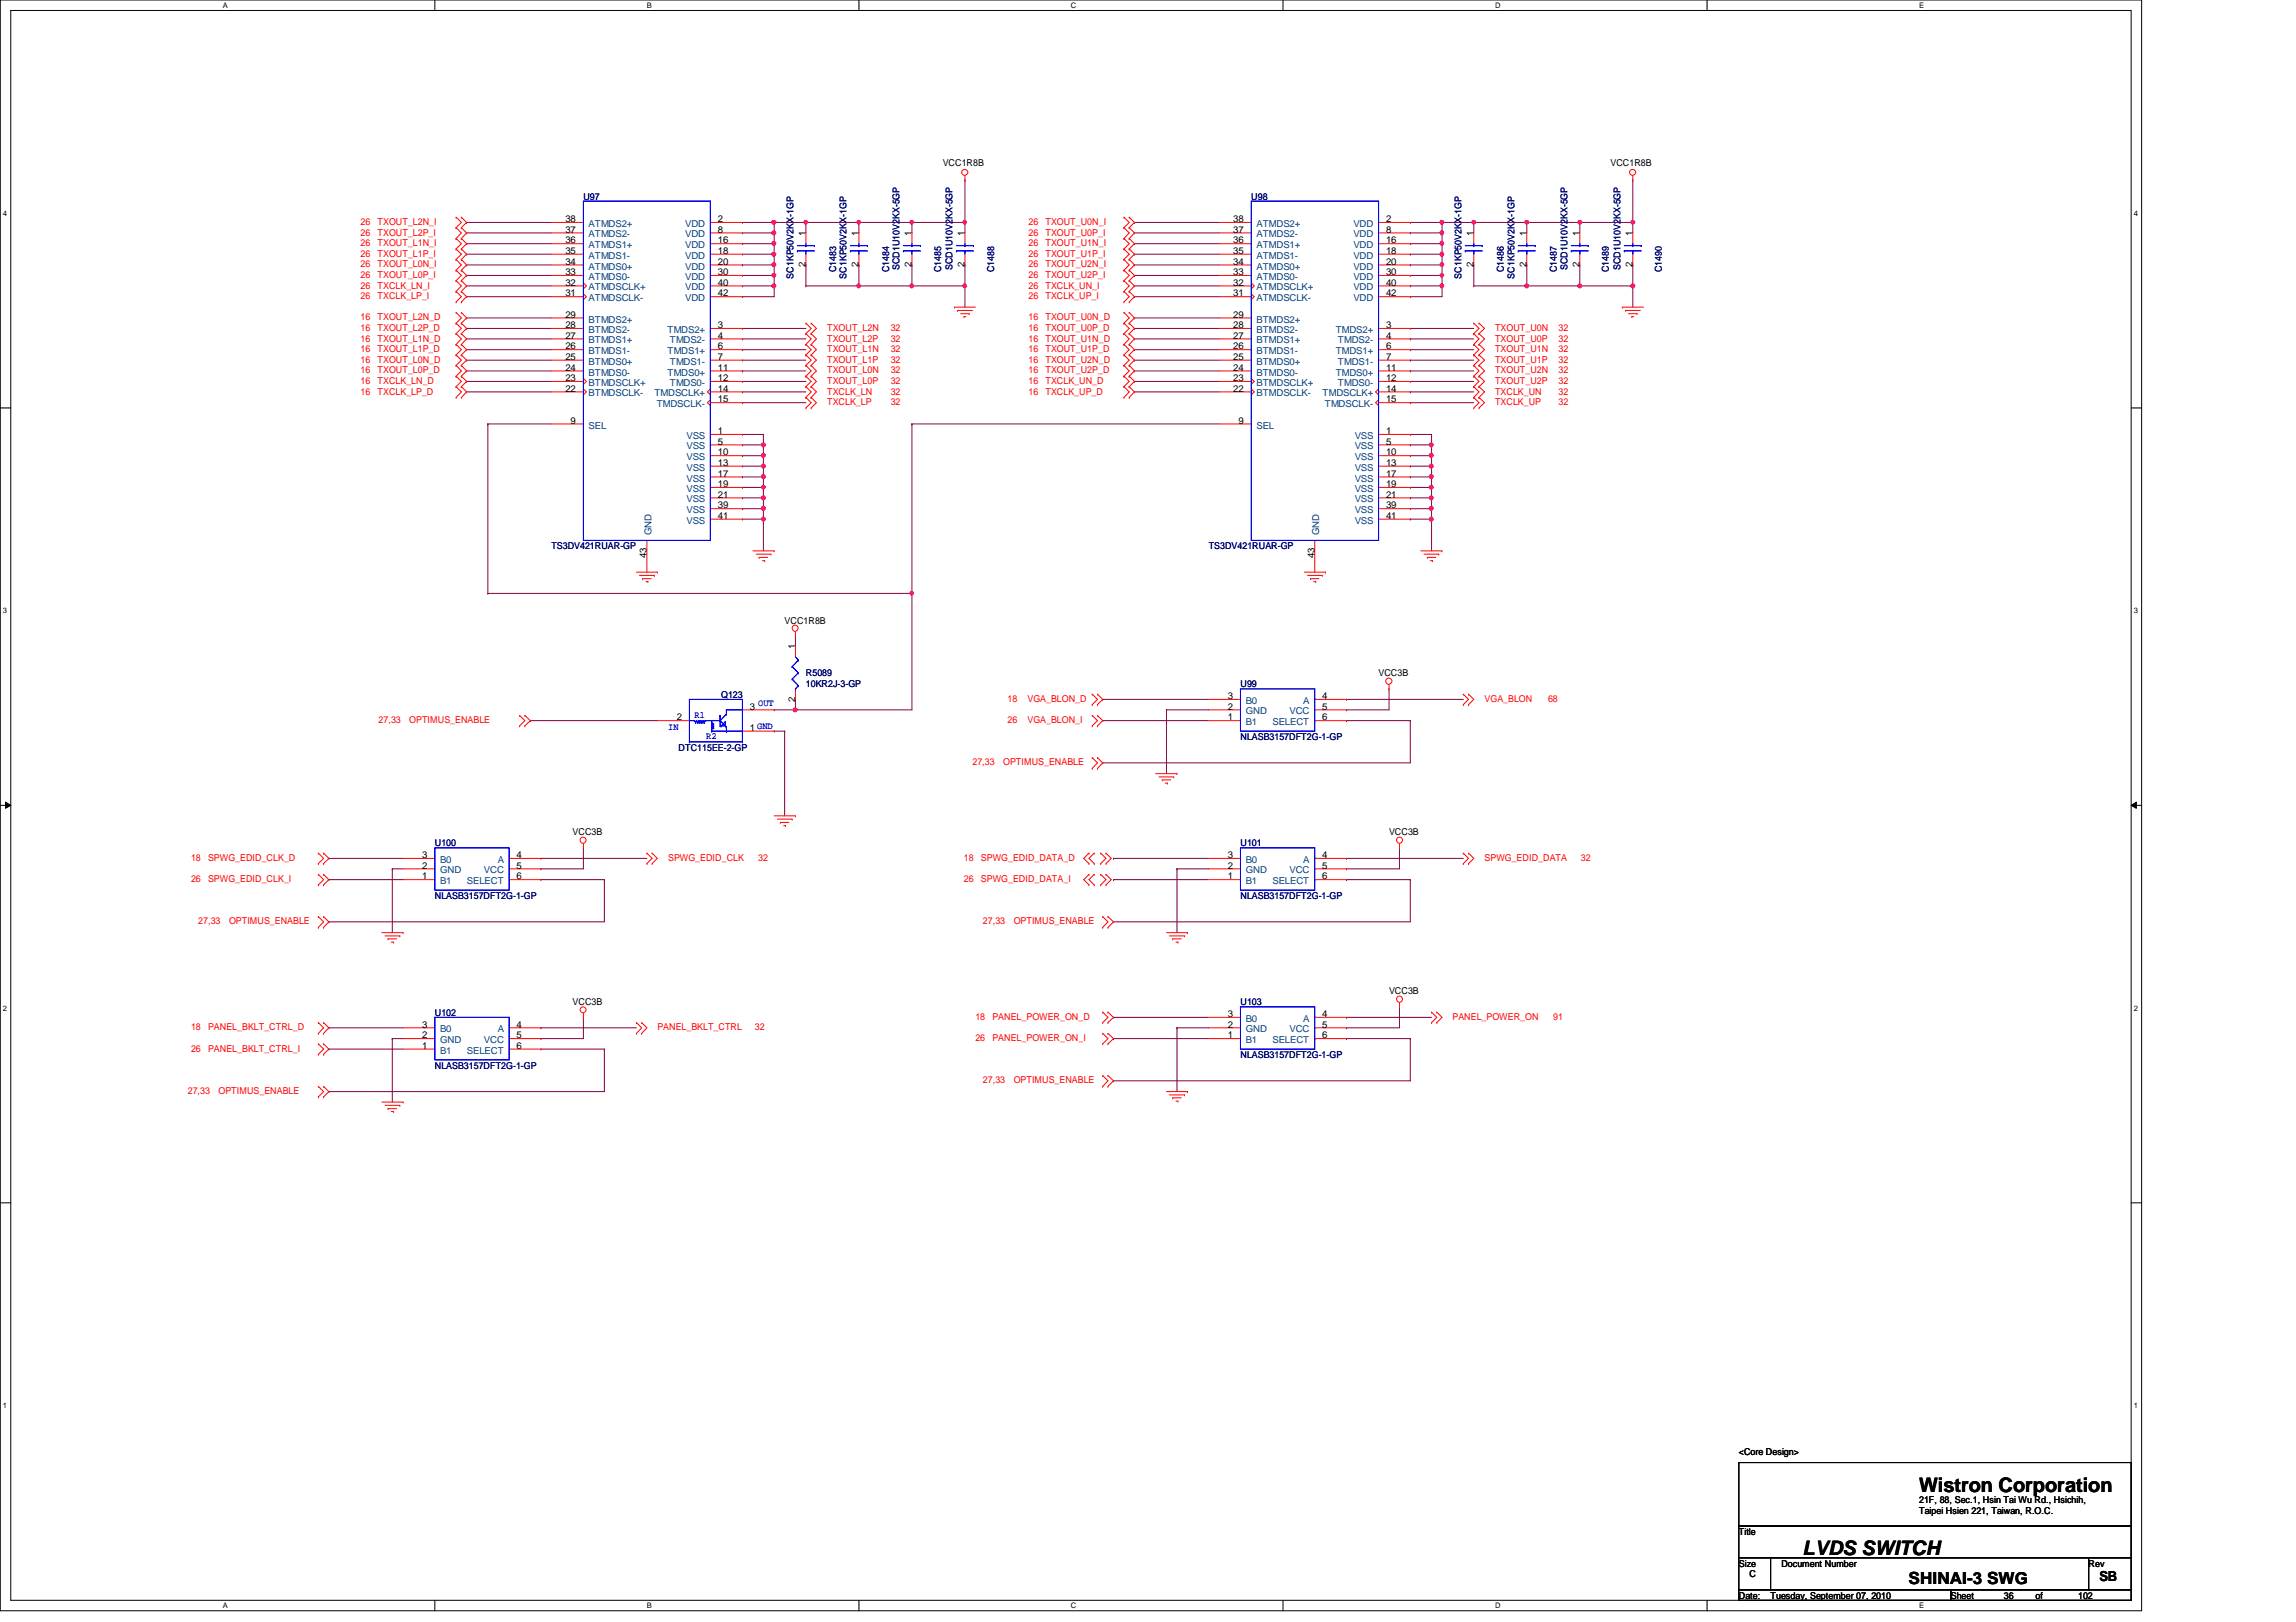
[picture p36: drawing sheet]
<svg xmlns="http://www.w3.org/2000/svg" width="297mm" height="210mm" viewBox="0 0 297 210" stroke-linecap="round" stroke-linejoin="round" font-family="sans-serif">
<defs><g id="words">
<g font-size="2.6">
<text x="248.3" y="193">Wistron Corporation</text>
<text x="233.2" y="201.2">LVDS SWITCH</text>
</g>
<text font-size="2.2" x="246.9" y="205">SHINAI-3 SWG</text>
<text font-size="1.8" x="271.6" y="204.6">SB</text>
<g font-size="1.2">
<text x="122" y="21.4">VCC1R8B</text>
<text x="208.4" y="21.4">VCC1R8B</text>
<text x="73.1" y="28.7">38</text>
<text x="92.9" y="28.7">2</text>
<text x="159.6" y="28.7">38</text>
<text x="179.3" y="28.7">2</text>
<text x="73.1" y="30.1">37</text>
<text x="73.1" y="31.5">36</text>
<text x="73.1" y="32.9">35</text>
<text x="73.1" y="34.2">34</text>
<text x="73.1" y="35.6">33</text>
<text x="92.9" y="30.1">8</text>
<text x="92.9" y="31.5">16</text>
<text x="92.9" y="32.9">18</text>
<text x="92.9" y="34.2">20</text>
<text x="92.9" y="35.6">30</text>
<text x="104.2" y="34.5" transform="rotate(-90 104.2 34.5)">2</text>
<text x="104.2" y="30.6" transform="rotate(-90 104.2 30.6)">1</text>
<text x="111.1" y="34.5" transform="rotate(-90 111.1 34.5)">2</text>
<text x="111.1" y="30.6" transform="rotate(-90 111.1 30.6)">1</text>
<text x="117.9" y="34.5" transform="rotate(-90 117.9 34.5)">2</text>
<text x="117.9" y="30.6" transform="rotate(-90 117.9 30.6)">1</text>
<text x="124.8" y="34.5" transform="rotate(-90 124.8 34.5)">2</text>
<text x="124.8" y="30.6" transform="rotate(-90 124.8 30.6)">1</text>
<text x="159.6" y="30.1">37</text>
<text x="159.6" y="31.5">36</text>
<text x="159.6" y="32.9">35</text>
<text x="159.6" y="34.2">34</text>
<text x="159.6" y="35.6">33</text>
<text x="179.3" y="30.1">8</text>
<text x="179.3" y="31.5">16</text>
<text x="179.3" y="32.9">18</text>
<text x="179.3" y="34.2">20</text>
<text x="179.3" y="35.6">30</text>
<text x="190.6" y="34.5" transform="rotate(-90 190.6 34.5)">2</text>
<text x="190.6" y="30.6" transform="rotate(-90 190.6 30.6)">1</text>
<text x="197.5" y="34.5" transform="rotate(-90 197.5 34.5)">2</text>
<text x="197.5" y="30.6" transform="rotate(-90 197.5 30.6)">1</text>
<text x="204.3" y="34.5" transform="rotate(-90 204.3 34.5)">2</text>
<text x="204.3" y="30.6" transform="rotate(-90 204.3 30.6)">1</text>
<text x="211.2" y="34.5" transform="rotate(-90 211.2 34.5)">2</text>
<text x="211.2" y="30.6" transform="rotate(-90 211.2 30.6)">1</text>
<text x="73.1" y="37">32</text>
<text x="73.1" y="38.4">31</text>
<text x="73.1" y="41.1">29</text>
<text x="92.9" y="37">40</text>
<text x="92.9" y="38.4">42</text>
<text x="159.6" y="37">32</text>
<text x="159.6" y="38.4">31</text>
<text x="159.6" y="41.1">29</text>
<text x="179.3" y="37">40</text>
<text x="179.3" y="38.4">42</text>
<text x="73.1" y="42.5">28</text>
<text x="73.1" y="43.8">27</text>
<text x="73.1" y="45.2">26</text>
<text x="73.1" y="46.6">25</text>
<text x="73.1" y="48">24</text>
<text x="92.9" y="42.5">3</text>
<text x="92.9" y="43.8">4</text>
<text x="92.9" y="45.2">6</text>
<text x="92.9" y="46.6">7</text>
<text x="92.9" y="48">11</text>
<text x="159.6" y="42.5">28</text>
<text x="159.6" y="43.8">27</text>
<text x="159.6" y="45.2">26</text>
<text x="159.6" y="46.6">25</text>
<text x="159.6" y="48">24</text>
<text x="179.3" y="42.5">3</text>
<text x="179.3" y="43.8">4</text>
<text x="179.3" y="45.2">6</text>
<text x="179.3" y="46.6">7</text>
<text x="179.3" y="48">11</text>
<text x="73.1" y="49.3">23</text>
<text x="73.1" y="50.7">22</text>
<text x="92.9" y="49.3">12</text>
<text x="92.9" y="50.7">14</text>
<text x="92.9" y="52.1">15</text>
<text x="159.6" y="49.3">23</text>
<text x="159.6" y="50.7">22</text>
<text x="179.3" y="49.3">12</text>
<text x="179.3" y="50.7">14</text>
<text x="179.3" y="52.1">15</text>
<text x="73.8" y="54.8">9</text>
<text x="92.9" y="56.2">1</text>
<text x="92.9" y="57.5">5</text>
<text x="92.9" y="58.9">10</text>
<text x="160.2" y="54.8">9</text>
<text x="179.3" y="56.2">1</text>
<text x="179.3" y="57.5">5</text>
<text x="179.3" y="58.9">10</text>
<text x="92.9" y="60.3">13</text>
<text x="92.9" y="61.7">17</text>
<text x="92.9" y="63">19</text>
<text x="92.9" y="64.4">21</text>
<text x="92.9" y="65.8">39</text>
<text x="179.3" y="60.3">13</text>
<text x="179.3" y="61.7">17</text>
<text x="179.3" y="63">19</text>
<text x="179.3" y="64.4">21</text>
<text x="179.3" y="65.8">39</text>
<text x="92.9" y="67.1">41</text>
<text x="179.3" y="67.1">41</text>
<text x="83.6" y="72.3" transform="rotate(-90 83.6 72.3)">43</text>
<text x="170" y="72.3" transform="rotate(-90 170 72.3)">43</text>
<text x="101.5" y="80.7">VCC1R8B</text>
<text x="102.9" y="84" transform="rotate(-90 102.9 84)">1</text>
<text x="178.3" y="87.5">VCC3B</text>
<text x="87.5" y="93.2">2</text>
<text x="97" y="94.6">1 GND</text>
<text x="97" y="91.8">3</text>
<text x="102.9" y="90.8" transform="rotate(-90 102.9 90.8)">2</text>
<text x="158.8" y="93.2">1</text>
<text x="158.8" y="91.8">2</text>
<text x="158.8" y="90.5">3</text>
<text x="171.1" y="90.5">4</text>
<text x="171.1" y="91.8">5</text>
<text x="171.1" y="93.2">6</text>
<text x="54.6" y="113.8">1</text>
<text x="54.6" y="112.4">2</text>
<text x="54.6" y="111">3</text>
<text x="66.8" y="111">4</text>
<text x="66.8" y="112.4">5</text>
<text x="66.8" y="113.8">6</text>
<text x="74.1" y="108.1">VCC3B</text>
<text x="158.8" y="113.8">1</text>
<text x="158.8" y="112.4">2</text>
<text x="158.8" y="111">3</text>
<text x="171.1" y="111">4</text>
<text x="171.1" y="112.4">5</text>
<text x="171.1" y="113.8">6</text>
<text x="179.7" y="108.1">VCC3B</text>
<text x="74.1" y="130">VCC3B</text>
<text x="158.8" y="131.6">3</text>
<text x="171.1" y="131.6">4</text>
<text x="179.7" y="128.7">VCC3B</text>
<text x="54.6" y="135.7">1</text>
<text x="54.6" y="134.4">2</text>
<text x="54.6" y="133">3</text>
<text x="66.8" y="133">4</text>
<text x="66.8" y="134.4">5</text>
<text x="66.8" y="135.7">6</text>
<text x="158.8" y="134.4">1</text>
<text x="158.8" y="133">2</text>
<text x="171.1" y="133">5</text>
<text x="171.1" y="134.4">6</text>
<text x="225" y="188.3">&lt;Core Design&gt;</text>
<text x="248.3" y="194.5">21F, 88, Sec.1, Hsin Tai Wu Rd., Hsichih,</text>
<text x="248.3" y="196">Taipei Hsien 221, Taiwan, R.O.C.</text>
<text x="225" y="198.6">Title</text>
<text x="225" y="202.7">Size</text>
<text x="230.5" y="202.7">Document Number</text>
<text x="270.2" y="202.7">Rev</text>
<text x="225" y="206.9">Date:</text>
<text x="226.4" y="204.1">C</text>
<text x="229.1" y="206.9">Tuesday, September 07, 2010</text>
<text x="252.4" y="206.9">Sheet</text>
<text x="259.2" y="206.9">36</text>
<text x="263.4" y="206.9">of</text>
<text x="268.9" y="206.9">102</text>
</g>
<g font-size="1.2" fill="#f00">
<text x="46.6" y="29.1">26</text>
<text x="48.8" y="29.1">TXOUT_L2N_I</text>
<text x="133.1" y="29.1">26</text>
<text x="135.3" y="29.1">TXOUT_U0N_I</text>
<text x="46.6" y="31.8">26</text>
<text x="46.6" y="33.2">26</text>
<text x="46.6" y="30.5">26</text>
<text x="46.6" y="34.6">26</text>
<text x="46.6" y="36">26</text>
<text x="48.8" y="31.8">TXOUT_L1N_I</text>
<text x="48.8" y="33.2">TXOUT_L1P_I</text>
<text x="48.8" y="30.5">TXOUT_L2P_I</text>
<text x="48.8" y="34.6">TXOUT_L0N_I</text>
<text x="48.8" y="36">TXOUT_L0P_I</text>
<text x="133.1" y="31.8">26</text>
<text x="133.1" y="33.2">26</text>
<text x="133.1" y="36">26</text>
<text x="133.1" y="34.6">26</text>
<text x="133.1" y="30.5">26</text>
<text x="135.3" y="31.8">TXOUT_U1N_I</text>
<text x="135.3" y="33.2">TXOUT_U1P_I</text>
<text x="135.3" y="36">TXOUT_U2P_I</text>
<text x="135.3" y="34.6">TXOUT_U2N_I</text>
<text x="135.3" y="30.5">TXOUT_U0P_I</text>
<text x="46.6" y="41.4">16</text>
<text x="46.6" y="38.7">26</text>
<text x="46.6" y="37.3">26</text>
<text x="48.8" y="41.4">TXOUT_L2N_D</text>
<text x="48.8" y="38.7">TXCLK_LP_I</text>
<text x="48.8" y="37.3">TXCLK_LN_I</text>
<text x="133.1" y="38.7">26</text>
<text x="133.1" y="37.3">26</text>
<text x="133.1" y="41.4">16</text>
<text x="135.3" y="38.7">TXCLK_UP_I</text>
<text x="135.3" y="37.3">TXCLK_UN_I</text>
<text x="135.3" y="41.4">TXOUT_U0N_D</text>
<text x="46.6" y="44.2">16</text>
<text x="46.6" y="45.6">16</text>
<text x="46.6" y="42.8">16</text>
<text x="46.6" y="46.9">16</text>
<text x="48.8" y="44.2">TXOUT_L1N_D</text>
<text x="48.8" y="45.6">TXOUT_L1P_D</text>
<text x="48.8" y="42.8">TXOUT_L2P_D</text>
<text x="48.8" y="46.9">TXOUT_L0N_D</text>
<text x="107" y="42.8">TXOUT_L2N</text>
<text x="107" y="44.2">TXOUT_L2P</text>
<text x="107" y="45.6">TXOUT_L1N</text>
<text x="107" y="46.9">TXOUT_L1P</text>
<text x="115.2" y="42.8">32</text>
<text x="115.2" y="44.2">32</text>
<text x="115.2" y="45.6">32</text>
<text x="115.2" y="46.9">32</text>
<text x="133.1" y="44.2">16</text>
<text x="133.1" y="45.6">16</text>
<text x="133.1" y="46.9">16</text>
<text x="133.1" y="42.8">16</text>
<text x="135.3" y="44.2">TXOUT_U1N_D</text>
<text x="135.3" y="45.6">TXOUT_U1P_D</text>
<text x="135.3" y="46.9">TXOUT_U2N_D</text>
<text x="135.3" y="42.8">TXOUT_U0P_D</text>
<text x="193.4" y="45.6">TXOUT_U1N</text>
<text x="193.4" y="46.9">TXOUT_U1P</text>
<text x="193.4" y="42.8">TXOUT_U0N</text>
<text x="193.4" y="44.2">TXOUT_U0P</text>
<text x="201.6" y="45.6">32</text>
<text x="201.6" y="46.9">32</text>
<text x="201.6" y="42.8">32</text>
<text x="201.6" y="44.2">32</text>
<text x="46.6" y="51.1">16</text>
<text x="46.6" y="49.7">16</text>
<text x="46.6" y="48.3">16</text>
<text x="48.8" y="51.1">TXCLK_LP_D</text>
<text x="48.8" y="49.7">TXCLK_LN_D</text>
<text x="48.8" y="48.3">TXOUT_L0P_D</text>
<text x="107" y="48.3">TXOUT_L0N</text>
<text x="107" y="49.7">TXOUT_L0P</text>
<text x="107" y="51.1">TXCLK_LN</text>
<text x="107" y="52.4">TXCLK_LP</text>
<text x="115.2" y="48.3">32</text>
<text x="115.2" y="49.7">32</text>
<text x="115.2" y="51.1">32</text>
<text x="115.2" y="52.4">32</text>
<text x="133.1" y="48.3">16</text>
<text x="133.1" y="51.1">16</text>
<text x="133.1" y="49.7">16</text>
<text x="135.3" y="48.3">TXOUT_U2P_D</text>
<text x="135.3" y="51.1">TXCLK_UP_D</text>
<text x="135.3" y="49.7">TXCLK_UN_D</text>
<text x="193.4" y="48.3">TXOUT_U2N</text>
<text x="193.4" y="49.7">TXOUT_U2P</text>
<text x="193.4" y="51.1">TXCLK_UN</text>
<text x="193.4" y="52.4">TXCLK_UP</text>
<text x="201.6" y="48.3">32</text>
<text x="201.6" y="49.7">32</text>
<text x="201.6" y="51.1">32</text>
<text x="201.6" y="52.4">32</text>
<text x="49" y="93.6">27,33</text>
<text x="53" y="93.6">OPTIMUS_ENABLE</text>
<text x="130.3" y="93.6">26</text>
<text x="130.3" y="90.8">18</text>
<text x="132.9" y="93.6">VGA_BLON_I</text>
<text x="132.9" y="90.8">VGA_BLON_D</text>
<text x="192.1" y="90.8">VGA_BLON</text>
<text x="200.3" y="90.8">68</text>
<text x="125.8" y="99.1">27,33</text>
<text x="129.8" y="99.1">OPTIMUS_ENABLE</text>
<text x="24.7" y="111.4">18</text>
<text x="26.9" y="111.4">SPWG_EDID_CLK_D</text>
<text x="86.4" y="111.4">SPWG_EDID_CLK</text>
<text x="98.1" y="111.4">32</text>
<text x="124.7" y="111.4">18</text>
<text x="126.9" y="111.4">SPWG_EDID_DATA_D</text>
<text x="192.1" y="111.4">SPWG_EDID_DATA</text>
<text x="204.5" y="111.4">32</text>
<text x="24.7" y="114.1">26</text>
<text x="25.7" y="119.6">27,33</text>
<text x="26.9" y="114.1">SPWG_EDID_CLK_I</text>
<text x="29.6" y="119.6">OPTIMUS_ENABLE</text>
<text x="124.7" y="114.1">26</text>
<text x="126.9" y="114.1">SPWG_EDID_DATA_I</text>
<text x="127.2" y="119.6">27,33</text>
<text x="131.1" y="119.6">OPTIMUS_ENABLE</text>
<text x="126.2" y="132">18</text>
<text x="128.4" y="132">PANEL_POWER_ON_D</text>
<text x="187.9" y="132">PANEL_POWER_ON</text>
<text x="201" y="132">91</text>
<text x="24.7" y="133.3">18</text>
<text x="24.7" y="136.1">26</text>
<text x="26.9" y="133.3">PANEL_BKLT_CTRL_D</text>
<text x="26.9" y="136.1">PANEL_BKLT_CTRL_I</text>
<text x="85" y="133.3">PANEL_BKLT_CTRL</text>
<text x="97.7" y="133.3">32</text>
<text x="126.2" y="134.7">26</text>
<text x="128.4" y="134.7">PANEL_POWER_ON_I</text>
<text x="24.3" y="141.6">27,33</text>
<text x="28.3" y="141.6">OPTIMUS_ENABLE</text>
<text x="127.2" y="140.2">27,33</text>
<text x="131.1" y="140.2">OPTIMUS_ENABLE</text>
</g>
<g font-size="1.2" fill="#000080">
<text x="75.5" y="25.8">U97</text>
<text x="161.9" y="25.8">U98</text>
<text x="108.2" y="35.2" transform="rotate(-90 108.2 35.2)">C1483</text>
<text x="115" y="35.2" transform="rotate(-90 115 35.2)">C1484</text>
<text x="116.4" y="35" transform="rotate(-90 116.4 35)">SCD1U10V2KX-5GP</text>
<text x="121.7" y="35.2" transform="rotate(-90 121.7 35.2)">C1485</text>
<text x="123.2" y="35" transform="rotate(-90 123.2 35)">SCD1U10V2KX-5GP</text>
<text x="128.6" y="35.2" transform="rotate(-90 128.6 35.2)">C1488</text>
<text x="194.6" y="35.2" transform="rotate(-90 194.6 35.2)">C1486</text>
<text x="201.4" y="35.2" transform="rotate(-90 201.4 35.2)">C1487</text>
<text x="202.8" y="35" transform="rotate(-90 202.8 35)">SCD1U10V2KX-5GP</text>
<text x="208.1" y="35.2" transform="rotate(-90 208.1 35.2)">C1489</text>
<text x="209.6" y="35" transform="rotate(-90 209.6 35)">SCD1U10V2KX-5GP</text>
<text x="215" y="35.2" transform="rotate(-90 215 35.2)">C1490</text>
<text x="102.7" y="36.1" transform="rotate(-90 102.7 36.1)">SC1KP50V2KX-1GP</text>
<text x="109.5" y="36.1" transform="rotate(-90 109.5 36.1)">SC1KP50V2KX-1GP</text>
<text x="189.1" y="36.1" transform="rotate(-90 189.1 36.1)">SC1KP50V2KX-1GP</text>
<text x="195.9" y="36.1" transform="rotate(-90 195.9 36.1)">SC1KP50V2KX-1GP</text>
<text x="71.3" y="71.1">TS3DV421RUAR-GP</text>
<text x="156.4" y="71.1">TS3DV421RUAR-GP</text>
<text x="104.3" y="87.5">R5089</text>
<text x="104.3" y="88.9">10KR2J-3-GP</text>
<text x="160.5" y="88.9">U99</text>
<text x="93.3" y="90.3">Q123</text>
<text x="160.5" y="95.8">NLASB3157DFT2G-1-GP</text>
<text x="87.8" y="97.2">DTC115EE-2-GP</text>
<text x="56.3" y="109.5">U100</text>
<text x="160.5" y="109.5">U101</text>
<text x="56.3" y="116.3">NLASB3157DFT2G-1-GP</text>
<text x="160.5" y="116.3">NLASB3157DFT2G-1-GP</text>
<text x="56.3" y="131.4">U102</text>
<text x="160.5" y="130">U103</text>
<text x="160.5" y="136.9">NLASB3157DFT2G-1-GP</text>
<text x="56.3" y="138.3">NLASB3157DFT2G-1-GP</text>
</g>
<g font-size="1.2" fill="#004080">
<text x="76.2" y="29.4">ATMDS2+</text>
<text x="88.6" y="29.4">VDD</text>
<text x="162.6" y="29.4">ATMDS2+</text>
<text x="175.1" y="29.4">VDD</text>
<text x="76.2" y="30.7">ATMDS2-</text>
<text x="76.2" y="32.1">ATMDS1+</text>
<text x="76.2" y="33.5">ATMDS1-</text>
<text x="76.2" y="34.9">ATMDS0+</text>
<text x="88.6" y="30.7">VDD</text>
<text x="88.6" y="32.1">VDD</text>
<text x="88.6" y="33.5">VDD</text>
<text x="88.6" y="34.9">VDD</text>
<text x="162.6" y="30.7">ATMDS2-</text>
<text x="162.6" y="32.1">ATMDS1+</text>
<text x="162.6" y="33.5">ATMDS1-</text>
<text x="162.6" y="34.9">ATMDS0+</text>
<text x="175.1" y="30.7">VDD</text>
<text x="175.1" y="32.1">VDD</text>
<text x="175.1" y="33.5">VDD</text>
<text x="175.1" y="34.9">VDD</text>
<text x="76.2" y="36.2">ATMDS0-</text>
<text x="76.2" y="37.6">ATMDSCLK+</text>
<text x="76.2" y="39">ATMDSCLK-</text>
<text x="76.2" y="41.7">BTMDS2+</text>
<text x="88.6" y="36.2">VDD</text>
<text x="88.6" y="37.6">VDD</text>
<text x="88.6" y="39">VDD</text>
<text x="162.6" y="36.2">ATMDS0-</text>
<text x="162.6" y="37.6">ATMDSCLK+</text>
<text x="162.6" y="39">ATMDSCLK-</text>
<text x="162.6" y="41.7">BTMDS2+</text>
<text x="175.1" y="36.2">VDD</text>
<text x="175.1" y="37.6">VDD</text>
<text x="175.1" y="39">VDD</text>
<text x="76.2" y="43.1">BTMDS2-</text>
<text x="76.2" y="44.4">BTMDS1+</text>
<text x="76.2" y="45.8">BTMDS1-</text>
<text x="76.2" y="47.2">BTMDS0+</text>
<text x="86.4" y="43.1">TMDS2+</text>
<text x="86.4" y="45.8">TMDS1+</text>
<text x="86.7" y="44.4">TMDS2-</text>
<text x="86.7" y="47.2">TMDS1-</text>
<text x="162.6" y="43.1">BTMDS2-</text>
<text x="162.6" y="44.4">BTMDS1+</text>
<text x="162.6" y="45.8">BTMDS1-</text>
<text x="162.6" y="47.2">BTMDS0+</text>
<text x="172.8" y="43.1">TMDS2+</text>
<text x="172.8" y="45.8">TMDS1+</text>
<text x="173.1" y="44.4">TMDS2-</text>
<text x="173.1" y="47.2">TMDS1-</text>
<text x="76.2" y="48.6">BTMDS0-</text>
<text x="76.2" y="50">BTMDSCLK+</text>
<text x="76.2" y="51.3">BTMDSCLK-</text>
<text x="84.7" y="51.3">TMDSCLK+</text>
<text x="85" y="52.7">TMDSCLK-</text>
<text x="86.4" y="48.6">TMDS0+</text>
<text x="86.7" y="50">TMDS0-</text>
<text x="162.6" y="48.6">BTMDS0-</text>
<text x="162.6" y="50">BTMDSCLK+</text>
<text x="162.6" y="51.3">BTMDSCLK-</text>
<text x="171.1" y="51.3">TMDSCLK+</text>
<text x="171.4" y="52.7">TMDSCLK-</text>
<text x="172.8" y="48.6">TMDS0+</text>
<text x="173.1" y="50">TMDS0-</text>
<text x="76.2" y="55.5">SEL</text>
<text x="88.8" y="56.8">VSS</text>
<text x="88.8" y="58.2">VSS</text>
<text x="88.8" y="59.6">VSS</text>
<text x="162.6" y="55.5">SEL</text>
<text x="175.3" y="56.8">VSS</text>
<text x="175.3" y="58.2">VSS</text>
<text x="175.3" y="59.6">VSS</text>
<text x="88.8" y="60.9">VSS</text>
<text x="88.8" y="62.3">VSS</text>
<text x="88.8" y="63.7">VSS</text>
<text x="88.8" y="65">VSS</text>
<text x="175.3" y="60.9">VSS</text>
<text x="175.3" y="62.3">VSS</text>
<text x="175.3" y="63.7">VSS</text>
<text x="175.3" y="65">VSS</text>
<text x="84.3" y="69.3" transform="rotate(-90 84.3 69.3)">GND</text>
<text x="88.8" y="66.4">VSS</text>
<text x="88.8" y="67.8">VSS</text>
<text x="170.7" y="69.3" transform="rotate(-90 170.7 69.3)">GND</text>
<text x="175.3" y="66.4">VSS</text>
<text x="175.3" y="67.8">VSS</text>
<text x="161.2" y="93.9">B1</text>
<text x="161.2" y="92.5">GND</text>
<text x="161.2" y="91.1">B0</text>
<text x="164.6" y="93.9">SELECT</text>
<text x="166.8" y="92.5">VCC</text>
<text x="168.6" y="91.1">A</text>
<text x="56.9" y="113">GND</text>
<text x="56.9" y="111.7">B0</text>
<text x="62.6" y="113">VCC</text>
<text x="64.4" y="111.7">A</text>
<text x="161.2" y="113">GND</text>
<text x="161.2" y="111.7">B0</text>
<text x="166.8" y="113">VCC</text>
<text x="168.6" y="111.7">A</text>
<text x="56.9" y="114.4">B1</text>
<text x="60.4" y="114.4">SELECT</text>
<text x="161.2" y="114.4">B1</text>
<text x="164.6" y="114.4">SELECT</text>
<text x="56.9" y="136.4">B1</text>
<text x="56.9" y="135">GND</text>
<text x="56.9" y="133.6">B0</text>
<text x="60.4" y="136.4">SELECT</text>
<text x="62.6" y="135">VCC</text>
<text x="64.4" y="133.6">A</text>
<text x="161.2" y="135">B1</text>
<text x="161.2" y="133.6">GND</text>
<text x="161.2" y="132.2">B0</text>
<text x="164.6" y="135">SELECT</text>
<text x="166.8" y="133.6">VCC</text>
<text x="168.6" y="132.2">A</text>
</g>
<g font-size="1.2" fill="#00f">
<text x="86.4" y="94.5">IN</text>
<text x="89.9" y="92.9">R1</text>
<text x="91.4" y="95.6">R2</text>
<text x="98" y="94.3">GND</text>
<text x="98.1" y="91.4">OUT</text>
</g>
<g font-size="1">
<text x="28.8" y="1">A</text>
<text x="83.7" y="1">B</text>
<text x="138.6" y="1">C</text>
<text x="193.4" y="1">D</text>
<text x="248.3" y="1">E</text>
<text x=".4" y="27.9">4</text>
<text x="276.1" y="27.9">4</text>
<text x=".4" y="79.4">3</text>
<text x="276.1" y="79.4">3</text>
<text x=".4" y="130.8">2</text>
<text x="276.1" y="130.8">2</text>
<text x=".4" y="182.2">1</text>
<text x="276.1" y="182.2">1</text>
<text x="28.8" y="208.1">A</text>
<text x="83.7" y="208.1">B</text>
<text x="138.6" y="208.1">C</text>
<text x="193.4" y="208.1">D</text>
<text x="248.3" y="208.1">E</text>
</g>
</g></defs>
<path d="M0 0h277.1v208.4h-277.1zM1.4 1.4h274.3v205.7h-274.3z" fill="none" stroke="#000" stroke-width=".13"/>
<g fill="#fff">
<path d="M28.8 .1h.7v1.1h-.7z"/>
<path d="M28.8 207.2h.7v1.1h-.7z"/>
</g>
<path d="M56.3 0v1.4M56.3 207.1v1.3" fill="none" stroke="#000" stroke-width=".13"/>
<g fill="#fff">
<path d="M83.7 .1h.6v1.1h-.6z"/>
<path d="M83.7 207.2h.6v1.1h-.6z"/>
</g>
<path d="M111.1 0v1.4M111.1 207.1v1.3" fill="none" stroke="#000" stroke-width=".13"/>
<g fill="#fff">
<path d="M138.6 .1h.7v1.1h-.7z"/>
<path d="M138.6 207.2h.7v1.1h-.7z"/>
</g>
<path d="M166 0v1.4M166 207.1v1.3" fill="none" stroke="#000" stroke-width=".13"/>
<g fill="#fff">
<path d="M193.4 .1h.7v1.1h-.7z"/>
<path d="M193.4 207.2h.7v1.1h-.7z"/>
</g>
<path d="M220.8 0v1.4M220.8 207.1v1.3" fill="none" stroke="#000" stroke-width=".13"/>
<g fill="#fff">
<path d="M248.3 .1h.6v1.1h-.6z"/>
<path d="M248.3 207.2h.6v1.1h-.6z"/>
<path d="M.4 27.1h.5v1.1h-.5z"/>
<path d="M276.1 27.1h.5v1.1h-.5z"/>
<path d="M.4 78.5h.5v1.1h-.5z"/>
<path d="M276.1 78.5h.5v1.1h-.5z"/>
</g>
<path d="M0 52.8h1.4M275.7 52.8h1.4" fill="none" stroke="#000" stroke-width=".13"/>
<g fill="#fff">
<path d="M.4 129.9h.5v1.1h-.5z"/>
<path d="M276.1 129.9h.5v1.1h-.5z"/>
</g>
<path d="M0 104.2h1.4M.7 103.8l.7 .4-.7 .4zM275.7 104.2l.7-.4v.8zM275.7 104.2h1.4" fill="none" stroke="#000" stroke-width=".13"/>
<path d="M.7 103.8l.7 .4-.7 .4zM275.7 104.2l.7-.4v.8z" fill="#000"/>
<g fill="#fff">
<path d="M.4 181.4h.5v1.1h-.5z"/>
<path d="M276.1 181.4h.5v1.1h-.5z"/>
</g>
<path d="M0 155.7h1.4M275.7 155.7h1.4" fill="none" stroke="#000" stroke-width=".13"/>
<g fill="none" stroke="#800040" stroke-width=".13">
<path d="M190.7 28.8h.1M190.7 28.8h6.8M211.2 34.3h.1M211.2 34.3v2.7M118 54.9h.1M118 54.9v21.9M144.1 139.9h.1M152.3 133h.1M152.3 133v8.3M174.2 131.7h.1M174.2 134.4h.1M174.2 133h.1"/>
<path d="M174.2 131.7h11M174.2 134.4h8.3M181.1 130.3h.1M181.1 130.3v2.7h-6.9M182.5 134.4h.1M182.5 134.4v5.5h-38.4"/>
</g>
<circle cx="190.7" cy="28.8" r=".25" fill="#f0f"/>
<circle cx="190.7" cy="28.8" r=".25" fill="none" stroke="#f0f" stroke-width=".13"/>
<path d="M204.4 28.8h.1M204.4 28.8h6.8M211.2 28.8h.1M211.2 28.8v1.3" fill="none" stroke="#800040" stroke-width=".13"/>
<circle cx="211.2" cy="28.8" r=".25" fill="#f0f"/>
<circle cx="211.2" cy="28.8" r=".25" fill="none" stroke="#f0f" stroke-width=".13"/>
<circle cx="204.4" cy="28.8" r=".25" fill="#f0f"/>
<circle cx="204.4" cy="28.8" r=".25" fill="none" stroke="#f0f" stroke-width=".13"/>
<path d="M197.5 28.8h.1M197.5 28.8h6.9M204.4 28.8h.1M204.4 28.8v1.3" fill="none" stroke="#800040" stroke-width=".13"/>
<circle cx="197.5" cy="28.8" r=".25" fill="#f0f"/>
<circle cx="197.5" cy="28.8" r=".25" fill="none" stroke="#f0f" stroke-width=".13"/>
<path d="M186.6 28.8h.1M186.6 28.8h4.1M197.5 28.8h.1M197.5 28.8v1.3" fill="none" stroke="#800040" stroke-width=".13"/>
<path d="M186.4 28.6h.3l.1 .1-.1 .2-.2 .1-.1-.1z" fill-rule="evenodd" fill="#f0f"/>
<path d="M186.4 28.6h.3l.1 .1-.1 .2-.2 .1-.1-.1z" fill="none" stroke="#f0f" stroke-width=".13"/>
<g fill="none" stroke="#800040" stroke-width=".13">
<path d="M182.5 30.1h.1M182.5 31.5h.1M182.5 32.9h.1M182.5 34.3h.1M182.5 35.6h.1M182.5 37h.1M182.5 38.4h.1M182.5 30.1h4.1M182.5 31.5h4.1M182.5 32.9h4.1M182.5 34.3h4.1M182.5 35.6h4.1"/>
<path d="M182.5 37h4.1M186.6 37h.1M186.6 37v1.4h-4.1M190.7 28.8h.1M190.7 28.8v1.3"/>
</g>
<path d="M186.4 36.8l.1-.1 .2 .2v.3l-.2 .1-.1-.1z" fill-rule="evenodd" fill="#f0f"/>
<path d="M186.4 36.8l.1-.1 .2 .2v.3l-.2 .1-.1-.1z" fill="none" stroke="#f0f" stroke-width=".13"/>
<path d="M182.5 28.8h.1M182.5 28.8h4.1M186.6 35.6h.1M186.6 35.6v1.4" fill="none" stroke="#800040" stroke-width=".13"/>
<path d="M186.4 35.4h.3l.1 .2-.1 .2-.2 .1-.1-.1z" fill-rule="evenodd" fill="#f0f"/>
<path d="M186.4 35.4h.3l.1 .2-.1 .2-.2 .1-.1-.1z" fill="none" stroke="#f0f" stroke-width=".13"/>
<path d="M186.6 31.5h.1M186.6 31.5v1.4" fill="none" stroke="#800040" stroke-width=".13"/>
<path d="M186.4 31.3l.1-.1 .2 .2v.3h-.2h-.1z" fill-rule="evenodd" fill="#f0f"/>
<path d="M186.4 31.3l.1-.1 .2 .2v.3h-.2h-.1z" fill="none" stroke="#f0f" stroke-width=".13"/>
<path d="M186.6 30.1h.1M186.6 30.1v1.4" fill="none" stroke="#800040" stroke-width=".13"/>
<path d="M186.4 30l.1-.1 .2 .1v.3l-.2 .1-.1-.1z" fill-rule="evenodd" fill="#f0f"/>
<path d="M186.4 30l.1-.1 .2 .1v.3l-.2 .1-.1-.1z" fill="none" stroke="#f0f" stroke-width=".13"/>
<path d="M186.6 32.9h.1M186.6 32.9v1.4" fill="none" stroke="#800040" stroke-width=".13"/>
<path d="M186.4 32.7l.1-.1 .2 .2v.3h-.2h-.1z" fill-rule="evenodd" fill="#f0f"/>
<path d="M186.4 32.7l.1-.1 .2 .2v.3h-.2h-.1z" fill="none" stroke="#f0f" stroke-width=".13"/>
<path d="M186.6 34.3h.1M186.6 34.3v1.3" fill="none" stroke="#800040" stroke-width=".13"/>
<path d="M186.4 34.1l.1-.1 .2 .1v.3l-.2 .1-.1-.1z" fill-rule="evenodd" fill="#f0f"/>
<path d="M186.4 34.1l.1-.1 .2 .1v.3l-.2 .1-.1-.1z" fill="none" stroke="#f0f" stroke-width=".13"/>
<path d="M190.7 34.3h.1M190.7 37h.1M190.7 34.3v2.7M190.7 37h6.8M211.2 37h.1M211.2 37v2.8" fill="none" stroke="#800040" stroke-width=".13"/>
<circle cx="211.2" cy="37" r=".26" fill="#f0f"/>
<circle cx="211.2" cy="37" r=".26" fill="none" stroke="#f0f" stroke-width=".13"/>
<path d="M204.4 34.3h.1M204.4 37h.1M204.4 34.3v2.7M204.4 37h6.8" fill="none" stroke="#800040" stroke-width=".13"/>
<circle cx="204.4" cy="37" r=".26" fill="#f0f"/>
<circle cx="204.4" cy="37" r=".26" fill="none" stroke="#f0f" stroke-width=".13"/>
<g fill="none" stroke="#800040" stroke-width=".13">
<path d="M60.4 32.9h.1M60.4 31.5h.1M60.4 30.1h.1M60.4 28.8h.1M60.4 38.4h.1M60.4 37h.1M60.4 35.6h.1M60.4 34.3h.1M60.4 32.9h10.9M60.4 31.5h10.9M60.4 35.6h10.9M60.4 34.3h10.9"/>
<path d="M60.4 38.4h10.9M60.4 37h10.9M60.4 30.1h10.9M60.4 28.8h10.9M104.3 28.8h.1M104.3 28.8h6.8M124.8 34.3h.1M124.8 34.3v2.7M146.8 32.9h.1M146.8 31.5h.1M146.8 35.6h.1M146.8 34.3h.1"/>
<path d="M146.8 38.4h.1M146.8 37h.1M146.8 30.1h.1M146.8 28.8h.1M146.8 32.9h11M146.8 31.5h11M146.8 35.6h11M146.8 34.3h11M146.8 38.4h11M146.8 37h11M146.8 30.1h11M146.8 28.8h11"/>
<path d="M197.5 34.3h.1M197.5 34.3v2.7M60.4 45.3h.1M60.4 43.9h.1M60.4 42.5h.1M60.4 41.1h.1M60.4 50.7h.1M60.4 49.4h.1M60.4 48h.1M60.4 46.6h.1M60.4 45.3h10.9M60.4 43.9h10.9"/>
<path d="M60.4 48h10.9M60.4 46.6h10.9M60.4 50.7h10.9M60.4 49.4h10.9M60.4 42.5h10.9M60.4 41.1h10.9M63.1 54.9h.1M63.1 54.9v21.9M146.8 45.3h.1M146.8 43.9h.1M146.8 48h.1M146.8 46.6h.1"/>
<path d="M146.8 50.7h.1M146.8 49.4h.1M146.8 42.5h.1M146.8 41.1h.1M146.8 45.3h11M146.8 43.9h11M146.8 48h11M146.8 46.6h11M146.8 50.7h11M146.8 49.4h11M146.8 42.5h11M146.8 41.1h11"/>
<path d="M63.1 76.8h.1M63.1 76.8h54.9M68.6 93.3h.1M68.6 93.3h16.4M100.2 94.6h.1M100.2 94.6h1.3M101.5 94.6h.1M101.5 94.6v11M42.5 119.3h.1M70 111.1h.1M70 113.8h.1M70 112.4h.1"/>
<path d="M70 111.1h13.7M70 113.8h8.2M75.5 109.7h.1M75.5 109.7v2.7h-5.5M78.2 113.8h.1M78.2 113.8v5.5h-35.7"/>
</g>
<path d="M104.1 28.6h.3l.1 .1-.1 .2-.2 .1-.1-.1z" fill-rule="evenodd" fill="#f0f"/>
<path d="M104.1 28.6h.3l.1 .1-.1 .2-.2 .1-.1-.1z" fill="none" stroke="#f0f" stroke-width=".13"/>
<path d="M100.2 91.9h.1M100.2 91.9h2.7" fill="none" stroke="#800040" stroke-width=".13"/>
<circle cx="102.9" cy="91.9" r=".26" fill="#f0f"/>
<circle cx="102.9" cy="91.9" r=".26" fill="none" stroke="#f0f" stroke-width=".13"/>
<path d="M98.8 65.8h.1M98.8 65.8v1.4M102.9 91.9h.1M102.9 91.9h15.1" fill="none" stroke="#800040" stroke-width=".13"/>
<circle cx="98.8" cy="65.8" r=".26" fill="#f0f"/>
<circle cx="98.8" cy="65.8" r=".26" fill="none" stroke="#f0f" stroke-width=".13"/>
<path d="M98.8 57.6h.1M98.8 57.6v1.4" fill="none" stroke="#800040" stroke-width=".13"/>
<circle cx="98.8" cy="57.6" r=".26" fill="#f0f"/>
<circle cx="98.8" cy="57.6" r=".26" fill="none" stroke="#f0f" stroke-width=".13"/>
<path d="M98.8 63.1h.1M98.8 63.1v1.3" fill="none" stroke="#800040" stroke-width=".13"/>
<circle cx="98.8" cy="63" r=".25" fill="#f0f"/>
<circle cx="98.8" cy="63" r=".25" fill="none" stroke="#f0f" stroke-width=".13"/>
<path d="M185.2 63.1h.1M185.2 63.1v1.3" fill="none" stroke="#800040" stroke-width=".13"/>
<circle cx="185.2" cy="63" r=".25" fill="#f0f"/>
<circle cx="185.2" cy="63" r=".25" fill="none" stroke="#f0f" stroke-width=".13"/>
<path d="M185.2 65.8h.1M185.2 65.8v1.4" fill="none" stroke="#800040" stroke-width=".13"/>
<circle cx="185.2" cy="65.8" r=".26" fill="#f0f"/>
<circle cx="185.2" cy="65.8" r=".26" fill="none" stroke="#f0f" stroke-width=".13"/>
<path d="M185.2 57.6h.1M185.2 57.6v1.4" fill="none" stroke="#800040" stroke-width=".13"/>
<circle cx="185.2" cy="57.6" r=".26" fill="#f0f"/>
<circle cx="185.2" cy="57.6" r=".26" fill="none" stroke="#f0f" stroke-width=".13"/>
<g fill="none" stroke="#800040" stroke-width=".13">
<path d="M186.6 28.8h.1M186.6 28.8v1.3M96.1 52.1h.1M96.1 50.7h.1M96.1 49.4h.1M96.1 48h.1M96.1 46.6h.1M96.1 45.3h.1M96.1 43.9h.1M96.1 42.5h.1M96.1 52.1h8.2M96.1 50.7h8.2"/>
<path d="M96.1 49.4h8.2M96.1 48h8.2M96.1 46.6h8.2M96.1 45.3h8.2M96.1 43.9h8.2M96.1 42.5h8.2M50.8 112.4h.1M50.8 112.4v8.3"/>
</g>
<path d="M186.4 28.6h.3l.1 .1-.1 .2-.2 .1-.1-.1z" fill-rule="evenodd" fill="#f0f"/>
<path d="M186.4 28.6h.3l.1 .1-.1 .2-.2 .1-.1-.1z" fill="none" stroke="#f0f" stroke-width=".13"/>
<path d="M197.5 37h.1M197.5 37h6.9M211.2 23.3h.1M211.2 23.3v5.5" fill="none" stroke="#800040" stroke-width=".13"/>
<circle cx="197.5" cy="37" r=".26" fill="#f0f"/>
<circle cx="197.5" cy="37" r=".26" fill="none" stroke="#f0f" stroke-width=".13"/>
<path d="M100.2 28.8h.1M100.2 28.8v1.3M118 54.9h.1M118 54.9h39.8" fill="none" stroke="#800040" stroke-width=".13"/>
<circle cx="100.1" cy="28.8" r=".25" fill="#f0f"/>
<circle cx="100.1" cy="28.8" r=".25" fill="none" stroke="#f0f" stroke-width=".13"/>
<path d="M111.1 37h.1M111.1 37h6.9M124.8 23.3h.1M124.8 23.3v5.5" fill="none" stroke="#800040" stroke-width=".13"/>
<path d="M110.9 36.8l.2-.1 .2 .2v.3l-.2 .1-.2-.1z" fill-rule="evenodd" fill="#f0f"/>
<path d="M110.9 36.8l.2-.1 .2 .2v.3l-.2 .1-.2-.1z" fill="none" stroke="#f0f" stroke-width=".13"/>
<g fill="none" stroke="#800040" stroke-width=".13">
<path d="M118 28.8h.1M118 28.8h6.8M124.8 28.8h.1M124.8 28.8v1.3M63.1 54.9h.1M63.1 54.9h8.2M142.7 98.7h.1M150.9 91.9h.1M150.9 91.9v8.2M174.2 90.5h.1M174.2 93.3h.1M174.2 91.9h.1"/>
<path d="M174.2 90.5h15.1M174.2 93.3h8.3M179.7 89.2h.1M179.7 89.2v2.7h-5.5M182.5 93.3h.1M182.5 93.3v5.4h-39.8"/>
</g>
<path d="M124.6 28.6h.4v.1v.2l-.2 .1-.2-.1z" fill-rule="evenodd" fill="#f0f"/>
<path d="M124.6 28.6h.4v.1v.2l-.2 .1-.2-.1z" fill="none" stroke="#f0f" stroke-width=".13"/>
<path d="M117.8 28.6h.3l.1 .1-.1 .2-.2 .1-.1-.1z" fill-rule="evenodd" fill="#f0f"/>
<path d="M117.8 28.6h.3l.1 .1-.1 .2-.2 .1-.1-.1z" fill="none" stroke="#f0f" stroke-width=".13"/>
<path d="M111.1 28.8h.1M111.1 28.8h6.9M118 28.8h.1M118 28.8v1.3" fill="none" stroke="#800040" stroke-width=".13"/>
<path d="M110.9 28.6h.4v.1v.2l-.2 .1-.2-.1z" fill-rule="evenodd" fill="#f0f"/>
<path d="M110.9 28.6h.4v.1v.2l-.2 .1-.2-.1z" fill="none" stroke="#f0f" stroke-width=".13"/>
<path d="M100.2 28.8h.1M100.2 28.8h4.1M111.1 28.8h.1M111.1 28.8v1.3" fill="none" stroke="#800040" stroke-width=".13"/>
<circle cx="100.1" cy="28.8" r=".25" fill="#f0f"/>
<circle cx="100.1" cy="28.8" r=".25" fill="none" stroke="#f0f" stroke-width=".13"/>
<g fill="none" stroke="#800040" stroke-width=".13">
<path d="M96.1 30.1h.1M96.1 31.5h.1M96.1 30.1h4.1M96.1 31.5h4.1M104.3 28.8h.1M104.3 28.8v1.3M96.1 56.2h.1M96.1 57.6h.1M96.1 59h.1M96.1 56.2h2.7M96.1 59h2.7M98.8 56.2h.1"/>
<path d="M98.8 56.2v1.4h-2.7M96.1 60.3h.1M96.1 61.7h.1M96.1 63.1h.1M96.1 64.4h.1M96.1 65.8h.1M96.1 67.2h.1M96.1 60.3h2.7M96.1 61.7h2.7M96.1 64.4h2.7M96.1 65.8h2.7M96.1 67.2h2.7"/>
<path d="M98.8 61.7h.1M98.8 61.7v1.4h-2.7"/>
</g>
<circle cx="98.8" cy="61.7" r=".26" fill="#f0f"/>
<circle cx="98.8" cy="61.7" r=".26" fill="none" stroke="#f0f" stroke-width=".13"/>
<path d="M98.8 64.4h.1M98.8 64.4v1.4" fill="none" stroke="#800040" stroke-width=".13"/>
<circle cx="98.8" cy="64.4" r=".26" fill="#f0f"/>
<circle cx="98.8" cy="64.4" r=".26" fill="none" stroke="#f0f" stroke-width=".13"/>
<path d="M98.8 59h.1M98.8 59v1.3" fill="none" stroke="#800040" stroke-width=".13"/>
<circle cx="98.8" cy="58.9" r=".26" fill="#f0f"/>
<circle cx="98.8" cy="58.9" r=".26" fill="none" stroke="#f0f" stroke-width=".13"/>
<path d="M98.8 60.3h.1M98.8 60.3v1.4" fill="none" stroke="#800040" stroke-width=".13"/>
<circle cx="98.8" cy="60.3" r=".26" fill="#f0f"/>
<circle cx="98.8" cy="60.3" r=".26" fill="none" stroke="#f0f" stroke-width=".13"/>
<path d="M98.8 67.2h.1M98.8 67.2v4.1" fill="none" stroke="#800040" stroke-width=".13"/>
<circle cx="98.8" cy="67.2" r=".26" fill="#f0f"/>
<circle cx="98.8" cy="67.2" r=".26" fill="none" stroke="#f0f" stroke-width=".13"/>
<g fill="none" stroke="#800040" stroke-width=".13">
<path d="M182.5 56.2h.1M182.5 57.6h.1M182.5 59h.1M182.5 56.2h2.7M182.5 59h2.7M185.2 56.2h.1M185.2 56.2v1.4h-2.7M182.5 60.3h.1M182.5 61.7h.1M182.5 63.1h.1M182.5 64.4h.1M182.5 65.8h.1"/>
<path d="M182.5 67.2h.1M182.5 60.3h2.7M182.5 61.7h2.7M182.5 64.4h2.7M182.5 65.8h2.7M182.5 67.2h2.7M185.2 61.7h.1M185.2 61.7v1.4h-2.7"/>
</g>
<circle cx="185.2" cy="61.7" r=".26" fill="#f0f"/>
<circle cx="185.2" cy="61.7" r=".26" fill="none" stroke="#f0f" stroke-width=".13"/>
<path d="M185.2 64.4h.1M185.2 64.4v1.4" fill="none" stroke="#800040" stroke-width=".13"/>
<circle cx="185.2" cy="64.4" r=".26" fill="#f0f"/>
<circle cx="185.2" cy="64.4" r=".26" fill="none" stroke="#f0f" stroke-width=".13"/>
<path d="M185.2 59h.1M185.2 59v1.3" fill="none" stroke="#800040" stroke-width=".13"/>
<circle cx="185.2" cy="58.9" r=".26" fill="#f0f"/>
<circle cx="185.2" cy="58.9" r=".26" fill="none" stroke="#f0f" stroke-width=".13"/>
<path d="M185.2 60.3h.1M185.2 60.3v1.4" fill="none" stroke="#800040" stroke-width=".13"/>
<circle cx="185.2" cy="60.3" r=".26" fill="#f0f"/>
<circle cx="185.2" cy="60.3" r=".26" fill="none" stroke="#f0f" stroke-width=".13"/>
<path d="M185.2 67.2h.1M185.2 67.2v4.1" fill="none" stroke="#800040" stroke-width=".13"/>
<circle cx="185.2" cy="67.2" r=".26" fill="#f0f"/>
<circle cx="185.2" cy="67.2" r=".26" fill="none" stroke="#f0f" stroke-width=".13"/>
<path d="M96.1 32.9h.1M96.1 34.3h.1M96.1 32.9h4.1M96.1 34.3h4.1M118 76.8h.1M118 76.8v15.1" fill="none" stroke="#800040" stroke-width=".13"/>
<path d="M117.8 76.6h.3l.1 .2-.1 .1-.2 .1-.1-.1z" fill-rule="evenodd" fill="#f0f"/>
<path d="M117.8 76.6h.3l.1 .2-.1 .1-.2 .1-.1-.1z" fill="none" stroke="#f0f" stroke-width=".13"/>
<path d="M96.1 35.6h.1M96.1 37h.1M96.1 38.4h.1M96.1 35.6h4.1M96.1 37h4.1M100.2 37h.1M100.2 37v1.4h-4.1" fill="none" stroke="#800040" stroke-width=".13"/>
<circle cx="100.1" cy="37" r=".26" fill="#f0f"/>
<circle cx="100.1" cy="37" r=".26" fill="none" stroke="#f0f" stroke-width=".13"/>
<path d="M96.1 28.8h.1M96.1 28.8h4.1M100.2 35.6h.1M100.2 35.6v1.4" fill="none" stroke="#800040" stroke-width=".13"/>
<circle cx="100.1" cy="35.6" r=".25" fill="#f0f"/>
<circle cx="100.1" cy="35.6" r=".25" fill="none" stroke="#f0f" stroke-width=".13"/>
<path d="M100.2 31.5h.1M100.2 31.5v1.4" fill="none" stroke="#800040" stroke-width=".13"/>
<circle cx="100.1" cy="31.5" r=".26" fill="#f0f"/>
<circle cx="100.1" cy="31.5" r=".26" fill="none" stroke="#f0f" stroke-width=".13"/>
<path d="M100.2 30.1h.1M100.2 30.1v1.4" fill="none" stroke="#800040" stroke-width=".13"/>
<circle cx="100.1" cy="30.1" r=".26" fill="#f0f"/>
<circle cx="100.1" cy="30.1" r=".26" fill="none" stroke="#f0f" stroke-width=".13"/>
<path d="M100.2 32.9h.1M100.2 32.9v1.4" fill="none" stroke="#800040" stroke-width=".13"/>
<circle cx="100.1" cy="32.9" r=".26" fill="#f0f"/>
<circle cx="100.1" cy="32.9" r=".26" fill="none" stroke="#f0f" stroke-width=".13"/>
<path d="M100.2 34.3h.1M100.2 34.3v1.3" fill="none" stroke="#800040" stroke-width=".13"/>
<circle cx="100.1" cy="34.2" r=".26" fill="#f0f"/>
<circle cx="100.1" cy="34.2" r=".26" fill="none" stroke="#f0f" stroke-width=".13"/>
<g fill="none" stroke="#800040" stroke-width=".13">
<path d="M104.3 34.3h.1M104.3 37h.1M104.3 34.3v2.7M104.3 37h6.8M124.8 37h.1M124.8 37v2.8M50.8 134.4h.1M50.8 134.4v8.2M70 133h.1M70 135.8h.1M70 134.4h.1M70 133h12.3"/>
<path d="M70 135.8h8.2M75.5 131.7h.1M75.5 131.7v2.7h-5.5M78.2 135.8h.1M78.2 135.8v5.5h-35.7M42.5 141.3h.1"/>
</g>
<path d="M124.6 36.8l.2-.1 .2 .2v.3l-.2 .1-.2-.1z" fill-rule="evenodd" fill="#f0f"/>
<path d="M124.6 36.8l.2-.1 .2 .2v.3l-.2 .1-.2-.1z" fill="none" stroke="#f0f" stroke-width=".13"/>
<g fill="none" stroke="#800040" stroke-width=".13">
<path d="M118 34.3h.1M118 34.3v2.7M144.1 119.3h.1M152.3 112.4h.1M152.3 112.4v8.3M174.2 111.1h.1M174.2 113.8h.1M174.2 112.4h.1M174.2 111.1h15.1M174.2 113.8h8.3M181.1 109.7h.1M181.1 109.7v2.7h-6.9"/>
<path d="M182.5 113.8h.1M182.5 113.8v5.5h-38.4"/>
</g>
<path d="M117.8 36.8l.1-.1 .3 .2-.1 .3-.2 .1-.1-.1z" fill-rule="evenodd" fill="#f0f"/>
<path d="M117.8 36.8l.1-.1 .3 .2-.1 .3-.2 .1-.1-.1z" fill="none" stroke="#f0f" stroke-width=".13"/>
<g fill="none" stroke="#800040" stroke-width=".13">
<path d="M111.1 34.3h.1M111.1 34.3v2.7M118 37h.1M118 37h6.8M182.5 52.1h.1M182.5 50.7h.1M182.5 49.4h.1M182.5 48h.1M182.5 46.6h.1M182.5 45.3h.1M182.5 43.9h.1M182.5 42.5h.1"/>
<path d="M182.5 52.1h8.2M182.5 50.7h8.2M182.5 49.4h8.2M182.5 48h8.2M182.5 46.6h8.2M182.5 45.3h8.2M182.5 43.9h8.2M182.5 42.5h8.2M102.9 90.5h.1M102.9 82.3h.1M102.9 82.3v1.4M102.9 90.5v1.4"/>
<path d="M142.7 93.3h.1M142.7 90.5h.1M142.7 93.3h13.7M142.7 90.5h13.7M150.9 91.9h.1M150.9 91.9h5.5M42.5 111.1h.1M42.5 113.8h.1M42.5 111.1h9.7M42.5 113.8h9.7M50.8 112.4h.1M50.8 112.4h1.4"/>
<path d="M144.1 111.1h.1M144.1 113.8h.1M144.1 111.1h12.3M144.1 113.8h12.3M152.3 112.4h.1M152.3 112.4h4.1M42.5 133h.1M42.5 135.8h.1M42.5 133h9.7M42.5 135.8h9.7M50.8 134.4h.1M50.8 134.4h1.4"/>
<path d="M144.1 131.7h.1M144.1 134.4h.1M144.1 134.4h12.3M144.1 131.7h12.3M152.3 133h.1M152.3 133h4.1"/>
</g>
<g fill="none" stroke="#f00" stroke-width=".13">
<path d="M59 32.2h.1M59 30.9h.1M59 33.6h.1M59 29.5h.1M59 28.1h.1M59 35h.1M59 39.1h.1M59 37.7h.1M59 36.3h.1M59 30.9l.7 .6-.7 .7M59 32.2l.7 .7-.7 .7M59 29.5l.7 .6-.7 .8"/>
<path d="M59 28.1l.7 .7-.7 .7M59 33.6l.7 .7-.7 .7M59 37.7l.7 .7-.7 .7M59 36.3l.7 .7-.7 .7M59 35l.7 .6-.7 .7M59.7 30.9h.1M59.7 32.2h.1M59.7 33.6h.1M59.7 29.5h.1M59.7 28.1h.1M59.7 35h.1M59.7 37.7h.1"/>
<path d="M59.7 39.1h.1M59.7 36.3h.1M59.7 30.9l.7 .6-.7 .7M59.7 32.2l.7 .7-.7 .7M59.7 29.5l.7 .6-.7 .8M59.7 28.1l.7 .7-.7 .7M59.7 33.6l.7 .7-.7 .7M59.7 37.7l.7 .7-.7 .7M59.7 36.3l.7 .7-.7 .7M59.7 35l.7 .6-.7 .7M71.3 28.8h4.2M71.3 30.1h4.2"/>
<path d="M71.3 31.5h4.2M71.3 32.9h4.2M71.3 34.3h4.2M71.3 35.6h4.2M71.3 37h4.2M71.3 38.4h4.2M75.5 36.6l.4 .4-.4 .4M75.5 38l.4 .4-.4 .4M91.9 28.8h4.2M91.9 30.1h4.2M91.9 31.5h4.2M91.9 32.9h4.2"/>
<path d="M91.9 34.3h4.2M91.9 35.6h4.2M91.9 37h4.2M91.9 38.4h4.2M104.3 30.1v1.4M104.3 32.9v1.4M111.1 30.1v1.4M111.1 32.9v1.4M118 30.1v1.4M118 32.9v1.4M123.5 39.8h.1M123.5 39.8h2.7"/>
<path d="M124.8 23.3h.1M124.8 22.7v.6M124.8 30.1v1.4M124.8 32.9v1.4M145.4 32.2h.1M145.4 30.9h.1M145.4 33.6h.1M145.4 36.3h.1M145.4 35h.1M145.4 29.5h.1M145.4 28.1h.1M145.4 39.1h.1"/>
<path d="M145.4 37.7h.1M145.4 30.9l.7 .6-.7 .7M145.4 32.2l.7 .7-.7 .7M145.4 35l.7 .6-.7 .7M145.4 33.6l.7 .7-.7 .7M145.4 28.1l.7 .7-.7 .7M145.4 37.7l.7 .7-.7 .7M145.4 36.3l.7 .7-.7 .7M145.4 29.5l.7 .6-.7 .8M146.1 30.9h.1M146.1 32.2h.1M146.1 33.6h.1"/>
<path d="M146.1 35h.1M146.1 36.3h.1M146.1 28.1h.1M146.1 29.5h.1M146.1 37.7h.1M146.1 39.1h.1M146.1 30.9l.7 .6-.7 .7M146.1 32.2l.7 .7-.7 .7M146.1 35l.7 .6-.7 .7M146.1 33.6l.7 .7-.7 .7M146.1 28.1l.7 .7-.7 .7M146.1 37.7l.7 .7-.7 .7"/>
<path d="M146.1 36.3l.7 .7-.7 .7M146.1 29.5l.7 .6-.7 .8M157.8 28.8h4.1M157.8 30.1h4.1M157.8 31.5h4.1M157.8 32.9h4.1M157.8 34.3h4.1M157.8 35.6h4.1M157.8 37h4.1M157.8 38.4h4.1M161.9 36.6l.4 .4-.4 .4M161.9 38l.4 .4-.4 .4"/>
<path d="M178.3 28.8h4.2M178.3 30.1h4.2M178.3 31.5h4.2M178.3 32.9h4.2M178.3 34.3h4.2M178.3 35.6h4.2M178.3 37h4.2M178.3 38.4h4.2M190.7 30.1v1.4M190.7 32.9v1.4M197.5 30.1v1.4M197.5 32.9v1.4"/>
<path d="M204.4 30.1v1.4M204.4 32.9v1.4M209.9 39.8h.1M209.9 39.8h2.7M211.2 23.3h.1M211.2 22.7v.6M211.2 30.1v1.4M211.2 32.9v1.4M59 44.6h.1M59 43.2h.1M59 45.9h.1M59 41.8h.1"/>
<path d="M59 40.4h.1M59 47.3h.1M59 51.4h.1M59 50h.1M59 48.7h.1M59 43.2l.7 .7-.7 .7M59 44.6l.7 .7-.7 .6M59 41.8l.7 .7-.7 .7M59 40.4l.7 .7-.7 .7M59 45.9l.7 .7-.7 .7M59 50l.7 .7-.7 .7M59 48.7l.7 .7-.7 .6"/>
<path d="M59 47.3l.7 .7-.7 .7M59.7 43.2h.1M59.7 44.6h.1M59.7 45.9h.1M59.7 41.8h.1M59.7 40.4h.1M59.7 47.3h.1M59.7 50h.1M59.7 51.4h.1M59.7 48.7h.1M59.7 43.2l.7 .7-.7 .7M59.7 44.6l.7 .7-.7 .6"/>
<path d="M59.7 41.8l.7 .7-.7 .7M59.7 40.4l.7 .7-.7 .7M59.7 45.9l.7 .7-.7 .7M59.7 50l.7 .7-.7 .7M59.7 48.7l.7 .7-.7 .6M59.7 47.3l.7 .7-.7 .7M71.3 42.5h4.2M71.3 43.9h4.2M71.3 45.3h4.2M71.3 46.6h4.2M71.3 48h4.2M71.3 49.4h4.2"/>
<path d="M71.3 50.7h4.2M71.3 41.1h4.2M71.3 54.9h4.2M75.5 49l.4 .4-.4 .3M75.5 50.3l.4 .4-.4 .4M91.9 42.5h4.2M91.9 43.9h4.2M91.9 45.3h4.2M91.9 46.6h4.2M91.9 48h4.2M91.9 49.4h4.2M91.9 50.3l-.4 .4 .4 .4"/>
<path d="M91.9 50.7h4.2M91.9 51.7l-.4 .4 .4 .4M91.9 52.1h4.2M91.9 56.2h4.2M91.9 57.6h4.2M91.9 59h4.2M104.3 43.2h.1M104.3 41.8h.1M104.3 44.6h.1M104.3 45.9h.1M104.3 47.3h.1M104.3 48.7h.1"/>
<path d="M104.3 50h.1M104.3 51.4h.1M104.3 52.8h.1M104.3 47.3l.6 .7-.6 .7M104.3 41.8l.6 .7-.6 .7M104.3 43.2l.6 .7-.6 .7M104.3 44.6l.6 .7-.6 .6M104.3 45.9l.6 .7-.6 .7M104.3 48.7l.6 .7-.6 .6M104.3 50l.6 .7-.6 .7M104.3 51.4l.6 .7-.6 .7M104.9 43.2h.1"/>
<path d="M104.9 41.8h.1M104.9 44.6h.1M104.9 45.9h.1M104.9 47.3h.1M104.9 48.7h.1M104.9 50h.1M104.9 51.4h.1M104.9 52.8h.1M104.9 41.8l.7 .7-.7 .7M104.9 43.2l.7 .7-.7 .7M104.9 44.6l.7 .7-.7 .6M104.9 45.9l.7 .7-.7 .7"/>
<path d="M104.9 47.3l.7 .7-.7 .7M104.9 48.7l.7 .7-.7 .6M104.9 50l.7 .7-.7 .7M104.9 51.4l.7 .7-.7 .7M123.9 40.2h.1M123.9 40.2h1.9M124.3 40.6h1.1M124.7 41h.1M124.7 41h.3M125.4 40.6h.1M145.4 44.6h.1M145.4 43.2h.1"/>
<path d="M145.4 45.9h.1M145.4 48.7h.1M145.4 47.3h.1M145.4 41.8h.1M145.4 40.4h.1M145.4 51.4h.1M145.4 50h.1M145.4 43.2l.7 .7-.7 .7M145.4 44.6l.7 .7-.7 .6M145.4 47.3l.7 .7-.7 .7M145.4 45.9l.7 .7-.7 .7M145.4 40.4l.7 .7-.7 .7"/>
<path d="M145.4 50l.7 .7-.7 .7M145.4 48.7l.7 .7-.7 .6M145.4 41.8l.7 .7-.7 .7M146.1 43.2h.1M146.1 44.6h.1M146.1 45.9h.1M146.1 47.3h.1M146.1 48.7h.1M146.1 40.4h.1M146.1 41.8h.1M146.1 50h.1M146.1 51.4h.1"/>
<path d="M146.1 43.2l.7 .7-.7 .7M146.1 44.6l.7 .7-.7 .6M146.1 47.3l.7 .7-.7 .7M146.1 45.9l.7 .7-.7 .7M146.1 40.4l.7 .7-.7 .7M146.1 50l.7 .7-.7 .7M146.1 48.7l.7 .7-.7 .6M146.1 41.8l.7 .7-.7 .7M157.8 42.5h4.1M157.8 43.9h4.1M157.8 45.3h4.1M157.8 46.6h4.1"/>
<path d="M157.8 48h4.1M157.8 49.4h4.1M157.8 50.7h4.1M157.8 41.1h4.1M157.8 54.9h4.1M161.9 49l.4 .4-.4 .3M161.9 50.3l.4 .4-.4 .4M178.3 42.5h4.2M178.3 43.9h4.2M178.3 45.3h4.2M178.3 46.6h4.2M178.3 48h4.2"/>
<path d="M178.3 49.4h4.2M178.3 50.7h4.2M178.3 52.1h4.2M178.3 56.2h4.2M178.3 57.6h4.2M178.3 59h4.2M178.3 50.3l-.3 .4 .3 .4M178.3 51.7l-.3 .4 .3 .4M190.7 45.9h.1M190.7 44.6h.1M190.7 47.3h.1M190.7 43.2h.1"/>
<path d="M190.7 41.8h.1M190.7 48.7h.1M190.7 50h.1M190.7 51.4h.1M190.7 52.8h.1M190.7 44.6l.6 .7-.6 .6M190.7 45.9l.6 .7-.6 .7M190.7 41.8l.6 .7-.6 .7M190.7 47.3l.6 .7-.6 .7M190.7 48.7l.6 .7-.6 .6M190.7 43.2l.6 .7-.6 .7M190.7 50l.6 .7-.6 .7"/>
<path d="M190.7 51.4l.6 .7-.6 .7M191.3 45.9h.1M191.3 44.6h.1M191.3 47.3h.1M191.3 43.2h.1M191.3 41.8h.1M191.3 48.7h.1M191.3 50h.1M191.3 51.4h.1M191.3 52.8h.1M191.3 43.2l.8 .7-.8 .7M191.3 44.6l.8 .7-.8 .6"/>
<path d="M191.3 45.9l.8 .7-.8 .7M191.3 41.8l.8 .7-.8 .7M191.3 47.3l.8 .7-.8 .7M191.3 48.7l.8 .7-.8 .6M191.3 50l.8 .7-.8 .7M191.3 51.4l.8 .7-.8 .7M210.3 40.2h.1M210.3 40.2h1.9M210.7 40.6h1.1M211.1 41h.1M211.1 41h.3M211.8 40.6h.1"/>
<path d="M82.3 74h2.7M82.7 74.5h2M83.1 74.9h.1M83.1 74.9h1.1M83.6 75.3h.2M83.7 69.9v4.1M83.8 75.3h.1M84.7 74.5h.1M85 74h.1M91.9 60.3h4.2M91.9 61.7h4.2M91.9 63.1h4.2"/>
<path d="M91.9 64.4h4.2M91.9 65.8h4.2M91.9 67.2h4.2M97.4 71.3h2.8M97.8 71.7h1.9M98.2 72.1h.1M98.2 72.1h1.1M98.6 72.6h.3M98.9 72.6h.1M99.7 71.7h.1M100.2 71.3h.1M168.7 74h2.8"/>
<path d="M169.2 74.5h1.9M169.5 74.9h.1M169.5 74.9h1.1M170 75.3h.2M170.1 69.9v4.1M170.2 75.3h.1M171.1 74.5h.1M171.5 74h.1M178.3 60.3h4.2M178.3 61.7h4.2M178.3 63.1h4.2M178.3 64.4h4.2"/>
<path d="M178.3 65.8h4.2M178.3 67.2h4.2M183.8 71.3h2.8M184.2 71.7h1.9M184.7 72.1h.1M184.7 72.1h1.1M185 72.6h.3M185.3 72.6h.1M186.1 71.7h.1M186.6 71.3h.1M67.2 92.6h.1M67.2 93.9h.1"/>
<path d="M67.2 92.6l.7 .7-.7 .6M67.9 93.9h.1M67.9 92.6h.1M67.9 92.6l.7 .7-.7 .6M85 93.3h4.2M96.1 91.9h4.1M96.1 94.6h4.1M102.9 82.3h.1M102.9 81.7v.6M102.9 83.7v1.3M102.9 89.2v1.3M141.3 98h.1"/>
<path d="M141.3 99.4h.1M141.3 92.6h.1M141.3 93.9h.1M141.3 89.8h.1M141.3 91.2h.1M141.3 98l.7 .7-.7 .7M141.3 92.6l.7 .7-.7 .6M141.3 89.8l.7 .7-.7 .7M142 99.4h.1M142 98h.1M142 93.9h.1M142 92.6h.1"/>
<path d="M142 91.2h.1M142 89.8h.1M142 98l.7 .7-.7 .7M142 92.6l.7 .7-.7 .6M142 89.8l.7 .7-.7 .7M156.4 93.3h4.1M156.4 91.9h4.1M156.4 90.5h4.1M170.1 93.3h4.1M170.1 91.9h4.1M170.1 90.5h4.1M179.7 89.2h.1"/>
<path d="M179.7 88.6v.6M189.3 91.2h.1M189.3 89.8h.1M189.3 89.8l.7 .7-.7 .7M190 91.2h.1M190 89.8h.1M190 89.8l.7 .7-.7 .7M41.2 110.4h.1M41.2 111.8h.1M41.2 113.2h.1M41.2 114.5h.1M41.2 118.6h.1"/>
<path d="M41.2 110.4l.7 .7-.7 .7M41.2 113.2l.7 .6-.7 .7M41.2 118.6l.7 .7-.7 .7M41.9 111.8h.1M41.9 110.4h.1M41.9 114.5h.1M41.9 113.2h.1M41.9 118.6h.1M41.9 110.4l.6 .7-.6 .7M41.9 113.2l.6 .6-.6 .7M41.9 118.6l.6 .7-.6 .7M52.2 113.8h4.1"/>
<path d="M52.2 112.4h4.1M52.2 111.1h4.1M65.9 113.8h4.1M65.9 112.4h4.1M65.9 111.1h4.1M75.5 109.7h.1M75.5 109.2v.5M83.7 111.8h.1M83.7 110.4h.1M83.7 110.4l.7 .7-.7 .7M84.4 111.8h.1M84.4 110.4h.1"/>
<path d="M84.4 110.4l.6 .7-.6 .7M100.2 105.6h2.7M100.6 106h1.9M101 106.4h.1M101 106.4h1.1M101.4 106.8h.2M101.6 106.8h.1M102.5 106h.1M102.9 105.6h.1M140.9 110.4h.1M140.9 111.8h.1M140.9 113.2h.1"/>
<path d="M140.9 114.5h.1M140.9 110.4l-.7 .7 .7 .7M140.9 113.2l-.7 .6 .7 .7M141.6 111.8h.1M141.6 110.4h.1M141.6 114.5h.1M141.6 113.2h.1M141.6 110.4l-.7 .7 .7 .7M141.6 113.2l-.7 .6 .7 .7M142.4 110.4h.1M142.4 111.8h.1M142.4 113.2h.1"/>
<path d="M142.4 114.5h.1M142.4 110.4l.7 .7-.7 .7M142.4 113.2l.7 .6-.7 .7M142.7 118.6h.1M142.7 118.6l.6 .7-.6 .7M143.1 110.4h.1M143.1 111.8h.1M143.1 113.2h.1M143.1 114.5h.1M143.1 110.4l.7 .7-.7 .7M143.1 113.2l.7 .6-.7 .7M143.3 118.6h.1"/>
<path d="M143.3 118.6l.8 .7-.8 .7M149.5 100.1h2.8M149.9 100.5h1.9M150.4 100.9h.1M150.4 100.9h1.1M150.7 101.3h.3M151 101.3h.1M151.8 100.5h.1M152.3 100.1h.1M156.4 113.8h4.1M156.4 112.4h4.1M156.4 111.1h4.1"/>
<path d="M170.1 113.8h4.1M170.1 112.4h4.1M170.1 111.1h4.1M181.1 109.7h.1M181.1 109.2v.5M189.3 111.8h.1M189.3 110.4h.1M189.3 110.4l.7 .7-.7 .7M190 111.8h.1M190 110.4h.1M190 110.4l.7 .7-.7 .7M41.2 120h.1"/>
<path d="M41.2 132.3h.1M41.2 133.7h.1M41.2 135.1h.1M41.2 136.4h.1M41.2 132.3l.7 .7-.7 .7M41.2 135.1l.7 .7-.7 .6M41.9 120h.1M41.9 133.7h.1M41.9 132.3h.1M41.9 136.4h.1M41.9 135.1h.1M41.9 132.3l.6 .7-.6 .7"/>
<path d="M41.9 135.1l.6 .7-.6 .6M49.4 120.7h2.8M49.8 121.1h1.9M50.2 121.5h.1M50.2 121.5h1.1M50.6 121.9h.3M50.9 121.9h.1M51.7 121.1h.1M52.2 120.7h.1M52.2 134.4h4.1M52.2 133h4.1M52.2 135.8h4.1"/>
<path d="M65.9 134.4h4.1M65.9 133h4.1M65.9 135.8h4.1M75.5 131.7h.1M75.5 131.1v.6M82.3 133.7h.1M82.3 132.3h.1M82.3 132.3l.7 .7-.7 .7M83 133.7h.1M83 132.3h.1M83 132.3l.7 .7-.7 .7M142.7 120h.1"/>
<path d="M142.7 131h.1M142.7 132.3h.1M142.7 133.7h.1M142.7 135.1h.1M142.7 139.2h.1M142.7 131l.6 .7-.6 .6M142.7 133.7l.6 .7-.6 .7M142.7 139.2l.6 .7-.6 .7M143.3 120h.1M143.3 132.3h.1M143.3 131h.1M143.3 135.1h.1"/>
<path d="M143.3 133.7h.1M143.3 139.2h.1M143.3 131l.8 .7-.8 .6M143.3 133.7l.8 .7-.8 .7M143.3 139.2l.8 .7-.8 .7M150.9 120.7h2.7M151.3 121.1h1.9M151.7 121.5h.1M151.7 121.5h1.1M152.1 121.9h.3M152.4 121.9h.1M153.2 121.1h.1"/>
<path d="M153.6 120.7h.1M156.4 134.4h4.1M156.4 133h4.1M156.4 131.7h4.1M170.1 134.4h4.1M170.1 133h4.1M170.1 131.7h4.1M181.1 130.3h.1M181.1 129.8v.5M185.2 132.3h.1M185.2 131h.1M185.2 131l.7 .7-.7 .6"/>
<path d="M185.9 132.3h.1M185.9 131h.1M185.9 131l.7 .7-.7 .6M41.2 140.6h.1M41.2 141.9h.1M41.2 140.6l.7 .7-.7 .6M41.9 141.9h.1M41.9 140.6h.1M41.9 140.6l.6 .7-.6 .6M49.4 142.6h2.8M49.8 143h1.9M50.2 143.5h.1"/>
<path d="M50.2 143.5h1.1M50.6 143.8h.3M50.9 143.8h.1M51.7 143h.1M52.2 142.6h.1M142.7 140.6h.1M143.3 140.6h.1M150.9 141.3h2.7M151.3 141.7h1.9M151.7 142.1h.1M151.7 142.1h1.1M152.1 142.5h.3"/>
<path d="M152.4 142.5h.1M153.2 141.7h.1M153.6 141.3h.1"/>
<circle cx="124.8" cy="22.3" r=".39"/>
<circle cx="211.2" cy="22.3" r=".39"/>
<circle cx="102.9" cy="81.3" r=".39"/>
<circle cx="179.7" cy="88.2" r=".4"/>
<circle cx="75.4" cy="108.7" r=".39"/>
<circle cx="181" cy="108.7" r=".39"/>
<circle cx="75.4" cy="130.7" r=".38"/>
<circle cx="181" cy="129.3" r=".39"/>
</g>
<path d="M225 189.3h50.7v8.2h-50.7zM225 197.5h50.7v4.1h-50.7zM225 201.6h4.1v4.1h-4.1zM225 205.7h27.4v1.4h-27.4zM229.1 201.6h41.1v4.1h-41.1zM252.4 205.7h23.3v1.4h-23.3zM270.2 201.6h5.5v4.1h-5.5z" fill="none" stroke="#000" stroke-width=".13"/>
<g fill="none" stroke="#00f" stroke-width=".13">
<path d="M75.5 26h16.4v43.9h-16.4zM103.2 32.5h.1M103.2 31.8h2.2M103.2 32.5h2.2M104.3 31.8h.1M104.3 32.5h.1M104.3 31.5v.3M104.3 32.5v.4M105.4 31.8h.1M110 32.5h.1M110 31.8h2.2M110 32.5h2.2"/>
<path d="M111.1 31.8h.1M111.1 32.5h.1M111.1 31.5v.3M111.1 32.5v.4M112.2 31.8h.1M116.9 32.5h.1M116.9 31.8h2.2M116.9 32.5h2.2M118 31.8h.1M118 32.5h.1M118 31.5v.3M118 32.5v.4"/>
<path d="M119.1 31.8h.1M123.7 32.5h.1M123.7 31.8h2.2M123.7 32.5h2.2M124.8 31.8h.1M124.8 32.5h.1M124.8 31.5v.3M124.8 32.5v.4M125.9 31.8h.1M161.9 26h16.4v43.9h-16.4zM189.6 32.5h.1M189.6 31.8h2.2"/>
<path d="M189.6 32.5h2.2M190.7 31.8h.1M190.7 32.5h.1M190.7 31.5v.3M190.7 32.5v.4M191.8 31.8h.1M196.4 32.5h.1M196.4 31.8h2.2M196.4 32.5h2.2M197.5 31.8h.1M197.5 32.5h.1M197.5 31.5v.3"/>
<path d="M197.5 32.5v.4M198.6 31.8h.1M203.3 32.5h.1M203.3 31.8h2.2M203.3 32.5h2.2M204.4 31.8h.1M204.4 32.5h.1M204.4 31.5v.3M204.4 32.5v.4M205.5 31.8h.1M210.1 32.5h.1M210.1 31.8h2.2"/>
<path d="M210.1 32.5h2.2M211.2 31.8h.1M211.2 32.5h.1M211.2 31.5v.3M211.2 32.5v.4M212.3 31.8h.1M89.2 96h.1M89.2 90.5h.1M89.2 93.3h.7M89.2 96h6.9M89.2 90.5v5.5M89.2 90.5h6.9"/>
<path d="M89.9 93.3h.1M89.9 93.3l.1 .2M90 93.5h.1M90.1 93.3h.1M90.1 93.3l-.1 .2M90.1 93.3l.2 .2M90.3 93.5h.1M90.4 93.3h.1M90.4 93.3l-.1 .2M90.4 93.3l.1 .2M90.5 93.5h.1M90.7 93.3h.1"/>
<path d="M90.7 93.3l-.2 .2M90.7 93.3l.1 .2M90.8 93.5h.1M91 93.3h.1M91 93.3l-.2 .2M91 93.3l.1 .2M91.1 93.5h.1M91.2 93.3h.1M91.2 93.3h2M91.2 93.3l-.1 .2M92.1 93.5h.1M92.1 93.8h.1"/>
<path d="M92.1 94.1h.1M92.1 94.4h.1M92.1 94.6h.1M92.1 94.6h4M92.1 93.3v.2M92.1 94.4v.2M92.1 93.5l.2 .2M92.1 93.8l.2 .1M92.1 94.1l.2 .1M92.3 93.7h.1M92.3 93.9h.1M92.3 94.2h.1"/>
<path d="M92.3 93.7l-.2 .1M92.3 93.9l-.2 .2M92.3 94.2l-.2 .2M93.2 93.3h.1M93.2 92.6h.1M93.2 93.9h.1M93.2 92.6v1.3M93.2 93.3l.8 .8M93.3 93.9h.1M93.3 93.9h.5M93.8 93.4h.1M93.8 93.8h.1"/>
<path d="M93.8 93.9h.1M93.8 93.4l-.5 .5M93.8 93.4v.5M94 94.1h.1M94 94.6h.1M94 92.4h.1M94 91.9h.1M94 91.9v.5M94 94.1v.5M94 92.4l-.8 .9M94 91.9h2.1M96.1 94.6h.1"/>
<path d="M96.1 91.9h.1M96.1 95.8h.1M96.1 96h.1M96.1 90.5h.1M96.1 90.5v5.5M102.5 86.3h.1M102.5 87.9h.1M102.5 86.3l.8 .8M102.5 87.9l.8 .8M102.9 89.2h.1M102.9 85l.4 .4M103.3 85.4h.1"/>
<path d="M103.3 87.1h.1M103.3 88.7h.1M103.3 85.4l-.8 .9M103.3 87.1l-.8 .8M103.3 88.7l-.4 .5M160.5 89.2h9.6v5.4h-9.6zM56.3 109.7h9.6v5.5h-9.6zM160.5 109.7h9.6v5.5h-9.6zM56.3 131.7h9.6v5.5h-9.6zM160.5 130.3h9.6v5.5h-9.6z"/>
</g>
<circle cx="190.7" cy="28.8" r=".25" fill="#f0f"/>
<circle cx="190.7" cy="28.8" r=".25" fill="none" stroke="#f0f" stroke-width=".13"/>
<circle cx="211.2" cy="28.8" r=".25" fill="#f0f"/>
<circle cx="211.2" cy="28.8" r=".25" fill="none" stroke="#f0f" stroke-width=".13"/>
<circle cx="204.4" cy="28.8" r=".25" fill="#f0f"/>
<circle cx="204.4" cy="28.8" r=".25" fill="none" stroke="#f0f" stroke-width=".13"/>
<circle cx="197.5" cy="28.8" r=".25" fill="#f0f"/>
<circle cx="197.5" cy="28.8" r=".25" fill="none" stroke="#f0f" stroke-width=".13"/>
<path d="M186.4 28.6h.3l.1 .1-.1 .2-.2 .1-.1-.1z" fill-rule="evenodd" fill="#f0f"/>
<path d="M186.4 28.6h.3l.1 .1-.1 .2-.2 .1-.1-.1z" fill="none" stroke="#f0f" stroke-width=".13"/>
<path d="M186.4 36.8l.1-.1 .2 .2v.3l-.2 .1-.1-.1z" fill-rule="evenodd" fill="#f0f"/>
<path d="M186.4 36.8l.1-.1 .2 .2v.3l-.2 .1-.1-.1z" fill="none" stroke="#f0f" stroke-width=".13"/>
<path d="M186.4 35.4h.3l.1 .2-.1 .2-.2 .1-.1-.1z" fill-rule="evenodd" fill="#f0f"/>
<path d="M186.4 35.4h.3l.1 .2-.1 .2-.2 .1-.1-.1z" fill="none" stroke="#f0f" stroke-width=".13"/>
<path d="M186.4 31.3l.1-.1 .2 .2v.3h-.2h-.1z" fill-rule="evenodd" fill="#f0f"/>
<path d="M186.4 31.3l.1-.1 .2 .2v.3h-.2h-.1z" fill="none" stroke="#f0f" stroke-width=".13"/>
<path d="M186.4 30l.1-.1 .2 .1v.3l-.2 .1-.1-.1z" fill-rule="evenodd" fill="#f0f"/>
<path d="M186.4 30l.1-.1 .2 .1v.3l-.2 .1-.1-.1z" fill="none" stroke="#f0f" stroke-width=".13"/>
<path d="M186.4 32.7l.1-.1 .2 .2v.3h-.2h-.1z" fill-rule="evenodd" fill="#f0f"/>
<path d="M186.4 32.7l.1-.1 .2 .2v.3h-.2h-.1z" fill="none" stroke="#f0f" stroke-width=".13"/>
<path d="M186.4 34.1l.1-.1 .2 .1v.3l-.2 .1-.1-.1z" fill-rule="evenodd" fill="#f0f"/>
<path d="M186.4 34.1l.1-.1 .2 .1v.3l-.2 .1-.1-.1z" fill="none" stroke="#f0f" stroke-width=".13"/>
<circle cx="211.2" cy="37" r=".26" fill="#f0f"/>
<circle cx="211.2" cy="37" r=".26" fill="none" stroke="#f0f" stroke-width=".13"/>
<circle cx="204.4" cy="37" r=".26" fill="#f0f"/>
<circle cx="204.4" cy="37" r=".26" fill="none" stroke="#f0f" stroke-width=".13"/>
<path d="M104.1 28.6h.3l.1 .1-.1 .2-.2 .1-.1-.1z" fill-rule="evenodd" fill="#f0f"/>
<path d="M104.1 28.6h.3l.1 .1-.1 .2-.2 .1-.1-.1z" fill="none" stroke="#f0f" stroke-width=".13"/>
<circle cx="102.9" cy="91.9" r=".26" fill="#f0f"/>
<circle cx="102.9" cy="91.9" r=".26" fill="none" stroke="#f0f" stroke-width=".13"/>
<circle cx="98.8" cy="65.8" r=".26" fill="#f0f"/>
<circle cx="98.8" cy="65.8" r=".26" fill="none" stroke="#f0f" stroke-width=".13"/>
<circle cx="98.8" cy="57.6" r=".26" fill="#f0f"/>
<circle cx="98.8" cy="57.6" r=".26" fill="none" stroke="#f0f" stroke-width=".13"/>
<circle cx="98.8" cy="63" r=".25" fill="#f0f"/>
<circle cx="98.8" cy="63" r=".25" fill="none" stroke="#f0f" stroke-width=".13"/>
<circle cx="185.2" cy="63" r=".25" fill="#f0f"/>
<circle cx="185.2" cy="63" r=".25" fill="none" stroke="#f0f" stroke-width=".13"/>
<circle cx="185.2" cy="65.8" r=".26" fill="#f0f"/>
<circle cx="185.2" cy="65.8" r=".26" fill="none" stroke="#f0f" stroke-width=".13"/>
<circle cx="185.2" cy="57.6" r=".26" fill="#f0f"/>
<circle cx="185.2" cy="57.6" r=".26" fill="none" stroke="#f0f" stroke-width=".13"/>
<path d="M186.4 28.6h.3l.1 .1-.1 .2-.2 .1-.1-.1z" fill-rule="evenodd" fill="#f0f"/>
<path d="M186.4 28.6h.3l.1 .1-.1 .2-.2 .1-.1-.1z" fill="none" stroke="#f0f" stroke-width=".13"/>
<circle cx="197.5" cy="37" r=".26" fill="#f0f"/>
<circle cx="197.5" cy="37" r=".26" fill="none" stroke="#f0f" stroke-width=".13"/>
<circle cx="100.1" cy="28.8" r=".25" fill="#f0f"/>
<circle cx="100.1" cy="28.8" r=".25" fill="none" stroke="#f0f" stroke-width=".13"/>
<path d="M110.9 36.8l.2-.1 .2 .2v.3l-.2 .1-.2-.1z" fill-rule="evenodd" fill="#f0f"/>
<path d="M110.9 36.8l.2-.1 .2 .2v.3l-.2 .1-.2-.1z" fill="none" stroke="#f0f" stroke-width=".13"/>
<path d="M124.6 28.6h.4v.1v.2l-.2 .1-.2-.1z" fill-rule="evenodd" fill="#f0f"/>
<path d="M124.6 28.6h.4v.1v.2l-.2 .1-.2-.1z" fill="none" stroke="#f0f" stroke-width=".13"/>
<path d="M117.8 28.6h.3l.1 .1-.1 .2-.2 .1-.1-.1z" fill-rule="evenodd" fill="#f0f"/>
<path d="M117.8 28.6h.3l.1 .1-.1 .2-.2 .1-.1-.1z" fill="none" stroke="#f0f" stroke-width=".13"/>
<path d="M110.9 28.6h.4v.1v.2l-.2 .1-.2-.1z" fill-rule="evenodd" fill="#f0f"/>
<path d="M110.9 28.6h.4v.1v.2l-.2 .1-.2-.1z" fill="none" stroke="#f0f" stroke-width=".13"/>
<circle cx="100.1" cy="28.8" r=".25" fill="#f0f"/>
<circle cx="100.1" cy="28.8" r=".25" fill="none" stroke="#f0f" stroke-width=".13"/>
<circle cx="98.8" cy="61.7" r=".26" fill="#f0f"/>
<circle cx="98.8" cy="61.7" r=".26" fill="none" stroke="#f0f" stroke-width=".13"/>
<circle cx="98.8" cy="64.4" r=".26" fill="#f0f"/>
<circle cx="98.8" cy="64.4" r=".26" fill="none" stroke="#f0f" stroke-width=".13"/>
<circle cx="98.8" cy="58.9" r=".26" fill="#f0f"/>
<circle cx="98.8" cy="58.9" r=".26" fill="none" stroke="#f0f" stroke-width=".13"/>
<circle cx="98.8" cy="60.3" r=".26" fill="#f0f"/>
<circle cx="98.8" cy="60.3" r=".26" fill="none" stroke="#f0f" stroke-width=".13"/>
<circle cx="98.8" cy="67.2" r=".26" fill="#f0f"/>
<circle cx="98.8" cy="67.2" r=".26" fill="none" stroke="#f0f" stroke-width=".13"/>
<circle cx="185.2" cy="61.7" r=".26" fill="#f0f"/>
<circle cx="185.2" cy="61.7" r=".26" fill="none" stroke="#f0f" stroke-width=".13"/>
<circle cx="185.2" cy="64.4" r=".26" fill="#f0f"/>
<circle cx="185.2" cy="64.4" r=".26" fill="none" stroke="#f0f" stroke-width=".13"/>
<circle cx="185.2" cy="58.9" r=".26" fill="#f0f"/>
<circle cx="185.2" cy="58.9" r=".26" fill="none" stroke="#f0f" stroke-width=".13"/>
<circle cx="185.2" cy="60.3" r=".26" fill="#f0f"/>
<circle cx="185.2" cy="60.3" r=".26" fill="none" stroke="#f0f" stroke-width=".13"/>
<circle cx="185.2" cy="67.2" r=".26" fill="#f0f"/>
<circle cx="185.2" cy="67.2" r=".26" fill="none" stroke="#f0f" stroke-width=".13"/>
<path d="M117.8 76.6h.3l.1 .2-.1 .1-.2 .1-.1-.1z" fill-rule="evenodd" fill="#f0f"/>
<path d="M117.8 76.6h.3l.1 .2-.1 .1-.2 .1-.1-.1z" fill="none" stroke="#f0f" stroke-width=".13"/>
<circle cx="100.1" cy="37" r=".26" fill="#f0f"/>
<circle cx="100.1" cy="37" r=".26" fill="none" stroke="#f0f" stroke-width=".13"/>
<circle cx="100.1" cy="35.6" r=".25" fill="#f0f"/>
<circle cx="100.1" cy="35.6" r=".25" fill="none" stroke="#f0f" stroke-width=".13"/>
<circle cx="100.1" cy="31.5" r=".26" fill="#f0f"/>
<circle cx="100.1" cy="31.5" r=".26" fill="none" stroke="#f0f" stroke-width=".13"/>
<circle cx="100.1" cy="30.1" r=".26" fill="#f0f"/>
<circle cx="100.1" cy="30.1" r=".26" fill="none" stroke="#f0f" stroke-width=".13"/>
<circle cx="100.1" cy="32.9" r=".26" fill="#f0f"/>
<circle cx="100.1" cy="32.9" r=".26" fill="none" stroke="#f0f" stroke-width=".13"/>
<circle cx="100.1" cy="34.2" r=".26" fill="#f0f"/>
<circle cx="100.1" cy="34.2" r=".26" fill="none" stroke="#f0f" stroke-width=".13"/>
<path d="M124.6 36.8l.2-.1 .2 .2v.3l-.2 .1-.2-.1z" fill-rule="evenodd" fill="#f0f"/>
<path d="M124.6 36.8l.2-.1 .2 .2v.3l-.2 .1-.2-.1z" fill="none" stroke="#f0f" stroke-width=".13"/>
<path d="M117.8 36.8l.1-.1 .3 .2-.1 .3-.2 .1-.1-.1z" fill-rule="evenodd" fill="#f0f"/>
<path d="M117.8 36.8l.1-.1 .3 .2-.1 .3-.2 .1-.1-.1z" fill="none" stroke="#f0f" stroke-width=".13"/>
<use href="#words"/>
</svg>
